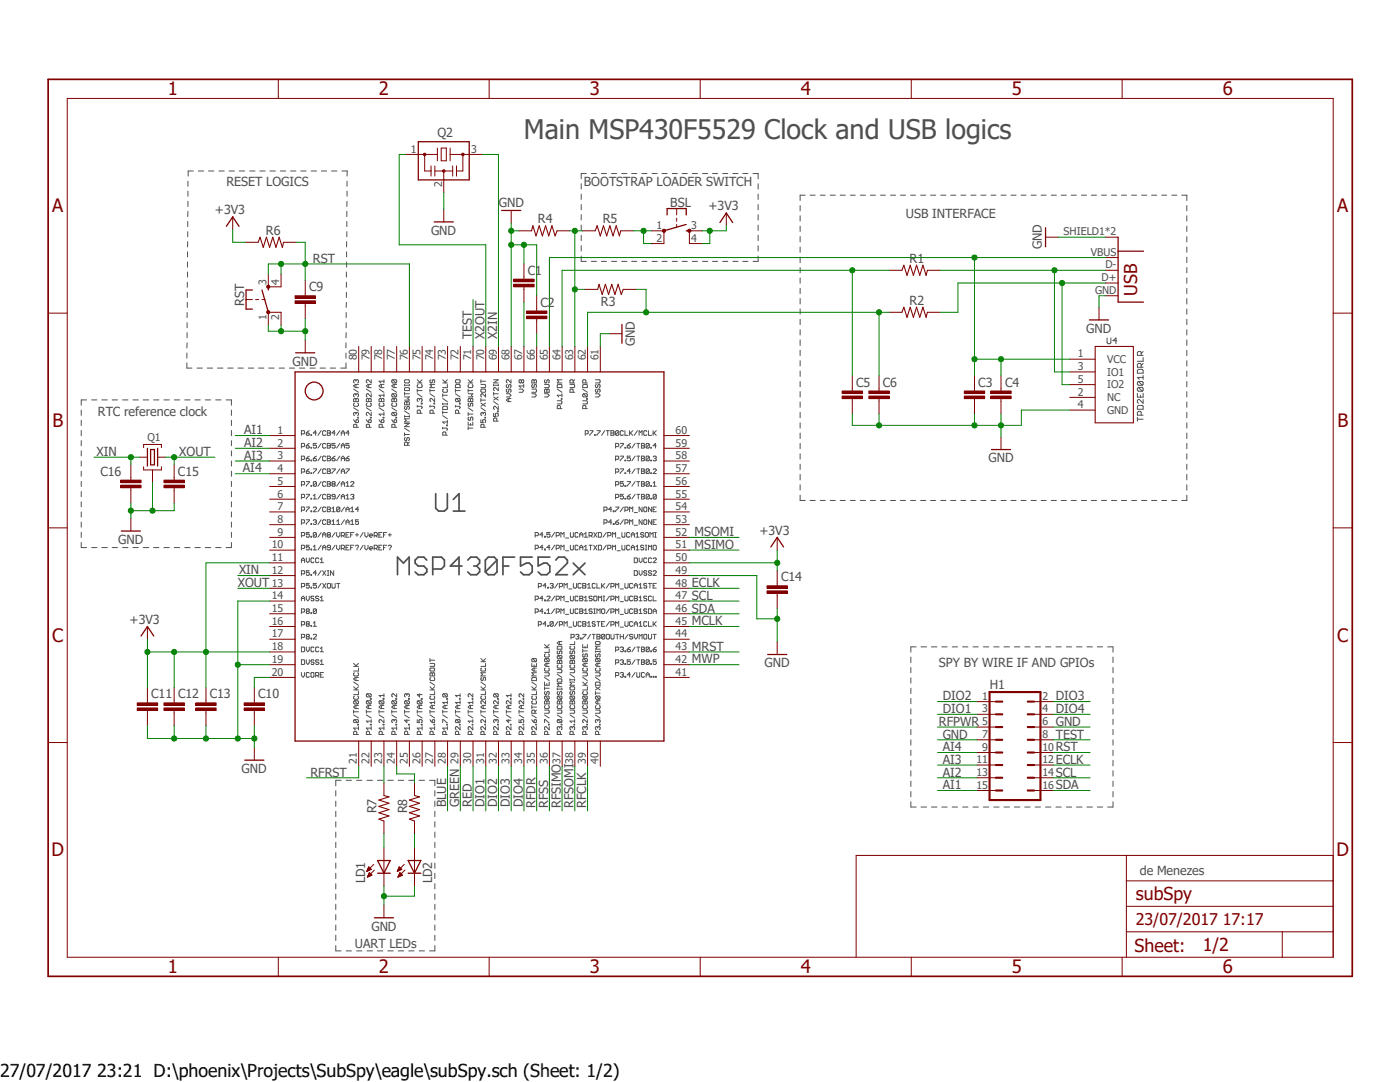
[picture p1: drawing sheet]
<svg xmlns="http://www.w3.org/2000/svg" width="279mm" height="216mm" viewBox="0 0 279 216" stroke-linecap="round" stroke-linejoin="round" font-family="sans-serif">
<defs><g id="words">
<text font-size="5.4" fill="#505050" x="104.6" y="27.8">Main MSP430F5529 Clock and USB logics</text>
<g font-size="3.7" fill="#800000">
<text x="33.5" y="19">1</text>
<text x="75.6" y="19">2</text>
<text x="117.7" y="19">3</text>
<text x="159.8" y="19">4</text>
<text x="201.9" y="19">5</text>
<text x="244" y="19">6</text>
<text x="10.4" y="42.4">A</text>
<text x="266.9" y="42.4">A</text>
<text x="10.5" y="85.2">B</text>
<text x="266.9" y="85.2">B</text>
<text x="10.4" y="128.1">C</text>
<text x="266.9" y="128.1">C</text>
<text x="10.3" y="170.9">D</text>
<text x="266.7" y="170.9">D</text>
<text x="33.5" y="194.2">1</text>
<text x="75.6" y="194.2">2</text>
<text x="117.7" y="194.2">3</text>
<text x="159.8" y="194.2">4</text>
<text x="201.9" y="194.2">5</text>
<text x="244.1" y="194.2">6</text>
</g>
<g font-size="3.6" fill="#800000">
<text x="227" y="59" transform="rotate(-90 227 59)">USB</text>
<text x="226.7" y="179.6">subSpy</text>
<text x="226.4" y="189.9">Sheet:</text>
<text x="240" y="189.7">1/2</text>
</g>
<text font-size="3.6" x="0" y="214.9">27/07/2017 23:21 D:\phoenix\Projects\SubSpy\eagle\subSpy.sch (Sheet: 1/2)</text>
<text font-size="3.2" fill="#800000" x="226.7" y="184.7">23/07/2017 17:17</text>
<g font-size="2.5" fill="#505050">
<text x="87.3" y="27.3">Q2</text>
<text x="45.2" y="37.2">RESET LOGICS</text>
<text x="99.6" y="41.2">GND</text>
<text x="116.5" y="37.2">BOOTSTRAP LOADER SWITCH</text>
<text x="133.8" y="41.2">BSL</text>
<text x="141.4" y="42">+3V3</text>
<text x="42.9" y="42.8">+3V3</text>
<text x="53" y="46.8">R6</text>
<text x="86" y="46.8">GND</text>
<text x="107.4" y="44.5">R4</text>
<text x="120.3" y="44.5">R5</text>
<text x="180.8" y="43.5">USB INTERFACE</text>
<text x="62.4" y="52.4">RST</text>
<text x="181.5" y="52.4">R1</text>
<text x="207.9" y="49.8" transform="rotate(-90 207.9 49.8)">GND</text>
<text x="61.7" y="58.1">C9</text>
<text x="105.3" y="54.8">C1</text>
<text x="48.7" y="61" transform="rotate(-90 48.7 61)">RST</text>
<text x="107.9" y="61.2">C2</text>
<text x="119.9" y="61">R3</text>
<text x="181.5" y="60.8">R2</text>
<text x="94.2" y="67.7" transform="rotate(-90 94.2 67.7)">TEST</text>
<text x="96.7" y="67.7" transform="rotate(-90 96.7 67.7)">X2OUT</text>
<text x="99.2" y="67.7" transform="rotate(-90 99.2 67.7)">X2IN</text>
<text x="126.7" y="69.1" transform="rotate(-90 126.7 69.1)">GND</text>
<text x="216.8" y="66.4">GND</text>
<text x="58.4" y="72.9">GND</text>
<text x="170.9" y="77.1">C5</text>
<text x="176.2" y="77.1">C6</text>
<text x="195.2" y="77.1">C3</text>
<text x="200.6" y="77.1">C4</text>
<text x="19.5" y="83.1">RTC reference clock</text>
<text x="48.7" y="86.7">AI1</text>
<text x="48.7" y="89.2">AI2</text>
<text x="19.3" y="91">XIN</text>
<text x="20" y="94.9">C16</text>
<text x="35.5" y="94.9">C15</text>
<text x="35.8" y="91">XOUT</text>
<text x="48.5" y="94.3">AI4</text>
<text x="48.7" y="91.7">AI3</text>
<text x="197.3" y="92.2">GND</text>
<text x="138.6" y="107">MSOMI</text>
<text x="151.6" y="106.7">+3V3</text>
<text x="23.6" y="108.5">GND</text>
<text x="138.6" y="109.5">MSIMO</text>
<text x="47.5" y="117.1">XOUT</text>
<text x="47.7" y="114.6">XIN</text>
<text x="138.1" y="119.7">SCL</text>
<text x="138.1" y="117.1">ECLK</text>
<text x="155.9" y="116">C14</text>
<text x="25.9" y="124.5">+3V3</text>
<text x="138.1" y="124.8">MCLK</text>
<text x="138.1" y="122.2">SDA</text>
<text x="138.1" y="129.8">MRST</text>
<text x="138.1" y="132.4">MWP</text>
<text x="152.6" y="133.1">GND</text>
<text x="187.4" y="133.1">SPY BY WIRE IF AND GPIOs</text>
<text x="197.5" y="137.5">H1</text>
<text x="30.2" y="139.4">C11 C12</text>
<text x="41.9" y="139.4">C13</text>
<text x="51.5" y="139.4">C10</text>
<text x="188.1" y="142.3">DIO1</text>
<text x="188.1" y="139.7">DIO2</text>
<text x="210.7" y="139.7">DIO3</text>
<text x="210.7" y="142.3">DIO4</text>
<text x="187.4" y="144.8">RFPWR</text>
<text x="188.1" y="147.4">GND</text>
<text x="188.1" y="149.9">AI4</text>
<text x="210.7" y="144.8">GND</text>
<text x="210.7" y="149.9">RST</text>
<text x="210.7" y="147.4">TEST</text>
<text x="48.2" y="154.2">GND</text>
<text x="61.9" y="154.9">RFRST</text>
<text x="188.1" y="154.9">AI2</text>
<text x="188.1" y="152.4">AI3</text>
<text x="210.7" y="154.9">SCL</text>
<text x="210.7" y="152.4">ECLK</text>
<text x="89.1" y="161" transform="rotate(-90 89.1 161)">BLUE</text>
<text x="91.6" y="161" transform="rotate(-90 91.6 161)">GREEN</text>
<text x="94.2" y="161" transform="rotate(-90 94.2 161)">RED</text>
<text x="96.7" y="161" transform="rotate(-90 96.7 161)">DIO1</text>
<text x="99.2" y="161" transform="rotate(-90 99.2 161)">DIO2</text>
<text x="101.8" y="161" transform="rotate(-90 101.8 161)">DIO3</text>
<text x="104.3" y="161" transform="rotate(-90 104.3 161)">DIO4</text>
<text x="106.9" y="161.3" transform="rotate(-90 106.9 161.3)">RFDR</text>
<text x="109.4" y="161.3" transform="rotate(-90 109.4 161.3)">RFSS</text>
<text x="111.9" y="161.3" transform="rotate(-90 111.9 161.3)">RFSIMO</text>
<text x="114.5" y="161.3" transform="rotate(-90 114.5 161.3)">RFSOMI</text>
<text x="117" y="161.3" transform="rotate(-90 117 161.3)">RFCLK</text>
<text x="188.1" y="157.5">AI1</text>
<text x="210.7" y="157.5">SDA</text>
<text x="75.1" y="162.3" transform="rotate(-90 75.1 162.3)">R7</text>
<text x="81.2" y="162.3" transform="rotate(-90 81.2 162.3)">R8</text>
<text x="72.9" y="176.3" transform="rotate(-90 72.9 176.3)">LD1</text>
<text x="86.3" y="176.3" transform="rotate(-90 86.3 176.3)">LD2</text>
<text x="227.5" y="174.5">de Menezes</text>
<text x="74.1" y="185.7">GND</text>
<text x="70.8" y="189.2">UART LEDs</text>
</g>
<g font-size="2.1" fill="#505050">
<text x="82" y="30.5">1</text>
<text x="94" y="30.5">3</text>
<text x="88.2" y="37.4" transform="rotate(-90 88.2 37.4)">2</text>
<text x="131" y="45.7">1</text>
<text x="137.9" y="45.7">3</text>
<text x="212.3" y="46.9">SHIELD1*2</text>
<text x="131" y="48.2">2</text>
<text x="137.9" y="48.2">4</text>
<text x="217.7" y="51">VBUS</text>
<text x="220.6" y="53.6">D-</text>
<text x="53.2" y="56.9" transform="rotate(-90 53.2 56.9)">3</text>
<text x="55.7" y="56.9" transform="rotate(-90 55.7 56.9)">4</text>
<text x="218.6" y="58.6">GND</text>
<text x="219.8" y="56.1">D+</text>
<text x="53.2" y="63.8" transform="rotate(-90 53.2 63.8)">1</text>
<text x="55.7" y="63.8" transform="rotate(-90 55.7 63.8)">2</text>
<text x="71.2" y="71.9" transform="rotate(-90 71.2 71.9)">80</text>
<text x="73.7" y="71.9" transform="rotate(-90 73.7 71.9)">79</text>
<text x="76.3" y="71.9" transform="rotate(-90 76.3 71.9)">78</text>
<text x="78.8" y="71.9" transform="rotate(-90 78.8 71.9)">77</text>
<text x="81.4" y="71.9" transform="rotate(-90 81.4 71.9)">76</text>
<text x="83.9" y="71.9" transform="rotate(-90 83.9 71.9)">75</text>
<text x="86.4" y="71.9" transform="rotate(-90 86.4 71.9)">74</text>
<text x="89" y="71.9" transform="rotate(-90 89 71.9)">73</text>
<text x="91.5" y="71.9" transform="rotate(-90 91.5 71.9)">72</text>
<text x="94.1" y="71.9" transform="rotate(-90 94.1 71.9)">71</text>
<text x="96.6" y="71.9" transform="rotate(-90 96.6 71.9)">70</text>
<text x="99.1" y="71.9" transform="rotate(-90 99.1 71.9)">69</text>
<text x="101.7" y="71.9" transform="rotate(-90 101.7 71.9)">68</text>
<text x="104.2" y="71.9" transform="rotate(-90 104.2 71.9)">67</text>
<text x="106.8" y="71.9" transform="rotate(-90 106.8 71.9)">66</text>
<text x="109.3" y="71.9" transform="rotate(-90 109.3 71.9)">65</text>
<text x="111.8" y="71.9" transform="rotate(-90 111.8 71.9)">64</text>
<text x="114.4" y="71.9" transform="rotate(-90 114.4 71.9)">63</text>
<text x="116.9" y="71.9" transform="rotate(-90 116.9 71.9)">62</text>
<text x="119.5" y="71.9" transform="rotate(-90 119.5 71.9)">61</text>
<text x="215.1" y="71.3">1</text>
<text x="215.1" y="73.9">3</text>
<text x="215.1" y="76.4">5</text>
<text x="220.9" y="75">IO1</text>
<text x="220.9" y="72.4">VCC</text>
<text x="220.9" y="77.5">IO2</text>
<text x="215.1" y="81.5">4</text>
<text x="215.1" y="79">2</text>
<text x="220.9" y="82.6">GND</text>
<text x="220.9" y="80.1">NC</text>
<text x="29.4" y="87.9">Q1</text>
<text x="55.4" y="86.6">1</text>
<text x="55.4" y="89.1">2</text>
<text x="134.8" y="89.1">59</text>
<text x="134.8" y="86.6">60</text>
<text x="55.4" y="91.7">3</text>
<text x="55.4" y="94.2">4</text>
<text x="134.8" y="94.2">57</text>
<text x="134.8" y="91.7">58</text>
<text x="55.4" y="96.7">5</text>
<text x="55.4" y="99.3">6</text>
<text x="55.4" y="101.8">7</text>
<text x="134.8" y="101.8">54</text>
<text x="134.8" y="99.3">55</text>
<text x="134.8" y="96.7">56</text>
<text x="55.4" y="104.4">8</text>
<text x="55.4" y="106.9">9</text>
<text x="134.8" y="106.9">52</text>
<text x="134.8" y="104.4">53</text>
<text x="54.2" y="109.4">10</text>
<text x="54.2" y="112">11</text>
<text x="134.8" y="112">50</text>
<text x="134.8" y="109.4">51</text>
<text x="54.2" y="114.5">12</text>
<text x="54.2" y="117.1">13</text>
<text x="54.2" y="119.6">14</text>
<text x="134.8" y="119.6">47</text>
<text x="134.8" y="117.1">48</text>
<text x="134.8" y="114.5">49</text>
<text x="54.2" y="122.1">15</text>
<text x="54.2" y="124.6">16</text>
<text x="134.8" y="124.6">45</text>
<text x="134.8" y="122.1">46</text>
<text x="54.2" y="127.2">17</text>
<text x="54.2" y="129.7">18</text>
<text x="134.8" y="129.7">43</text>
<text x="134.8" y="127.2">44</text>
<text x="54.2" y="132.2">19</text>
<text x="54.2" y="134.8">20</text>
<text x="134.8" y="134.8">41</text>
<text x="134.8" y="132.2">42</text>
<text x="196" y="139.6">1</text>
<text x="196" y="142.2">3</text>
<text x="208" y="139.6">2</text>
<text x="208" y="142.2">4</text>
<text x="196" y="144.7">5</text>
<text x="196" y="147.2">7</text>
<text x="196" y="149.8">9</text>
<text x="208" y="144.7">6</text>
<text x="208" y="147.2">8</text>
<text x="208" y="149.8">10</text>
<text x="71.2" y="152.5" transform="rotate(-90 71.2 152.5)">21</text>
<text x="73.7" y="152.5" transform="rotate(-90 73.7 152.5)">22</text>
<text x="76.3" y="152.5" transform="rotate(-90 76.3 152.5)">23</text>
<text x="78.8" y="152.5" transform="rotate(-90 78.8 152.5)">24</text>
<text x="81.4" y="152.5" transform="rotate(-90 81.4 152.5)">25</text>
<text x="83.9" y="152.5" transform="rotate(-90 83.9 152.5)">26</text>
<text x="86.4" y="152.5" transform="rotate(-90 86.4 152.5)">27</text>
<text x="89" y="152.5" transform="rotate(-90 89 152.5)">28</text>
<text x="91.5" y="152.5" transform="rotate(-90 91.5 152.5)">29</text>
<text x="94.1" y="152.5" transform="rotate(-90 94.1 152.5)">30</text>
<text x="96.6" y="152.5" transform="rotate(-90 96.6 152.5)">31</text>
<text x="99.1" y="152.5" transform="rotate(-90 99.1 152.5)">32</text>
<text x="101.7" y="152.5" transform="rotate(-90 101.7 152.5)">33</text>
<text x="104.2" y="152.5" transform="rotate(-90 104.2 152.5)">34</text>
<text x="106.8" y="152.5" transform="rotate(-90 106.8 152.5)">35</text>
<text x="109.3" y="152.5" transform="rotate(-90 109.3 152.5)">36</text>
<text x="111.8" y="152.5" transform="rotate(-90 111.8 152.5)">37</text>
<text x="114.4" y="152.5" transform="rotate(-90 114.4 152.5)">38</text>
<text x="116.9" y="152.5" transform="rotate(-90 116.9 152.5)">39</text>
<text x="119.5" y="152.5" transform="rotate(-90 119.5 152.5)">40</text>
<text x="194.9" y="152.3">11</text>
<text x="194.9" y="154.9">13</text>
<text x="208" y="152.3">12</text>
<text x="208" y="154.9">14</text>
<text x="194.9" y="157.4">15</text>
<text x="208" y="157.4">16</text>
</g>
</g></defs>
<path d="M9.1 15.5l261.2 179.9M270.3 15.5l-261.2 179.9" fill="none" stroke="#fff" stroke-width=".2"/>
<g fill="none" stroke="#505050" stroke-width=".2">
<path d="M37.5 36.2v1M37.5 38.1v1.1M38.6 34.1h-1.1v1M39.6 34.1h1M41.6 34.1h1.1M43.7 34.1h1M45.7 34.1h1.1M47.8 34.1h1M49.8 34.1h1.1M51.9 34.1h1M53.9 34.1h1M56 34.1h1"/>
<path d="M58 34.1h1.1M60 34.1h1.1M62.1 34.1h1.1M64.1 34.1h1.1M66.2 34.1h1M68.2 34.1h1.1v1M69.3 36.2v1M69.3 38.1v1.1M116 36.7v1M116 38.7v1.1M117 34.6h-1v1.1M118 34.6h1"/>
<path d="M120 34.6h1M122 34.6h1.1M124.1 34.6h1M126.1 34.6h1M128.1 34.6h1M130.1 34.6h1M132.1 34.6h1M134.2 34.6h1M136.1 34.6h1.1M138.2 34.6h1M140.2 34.6h1M142.2 34.6h1"/>
<path d="M144.2 34.6h1M146.3 34.6h1M148.3 34.6h1M150.3 34.6h1v1.1M151.3 36.7v1M151.3 38.7v1.1M160.7 38.9h-1v1.1M161.7 38.9h1M163.7 38.9h1M165.7 38.9h1M167.7 38.9h1M169.7 38.9h1"/>
<path d="M171.7 38.9h1M173.7 38.9h1M175.7 38.9h1M177.7 38.9h1M179.7 38.9h1M181.7 38.9h1M183.7 38.9h1M185.7 38.9h1M187.7 38.9h1.1M189.7 38.9h1.1M191.8 38.9h.9M193.8 38.9h1"/>
<path d="M195.7 38.9h1.1M197.8 38.9h1M199.8 38.9h1M201.8 38.9h1M203.8 38.9h1M205.8 38.9h1M207.8 38.9h1M209.8 38.9h1M211.8 38.9h1M213.8 38.9h1M215.8 38.9h1M217.8 38.9h1"/>
<path d="M219.8 38.9h1M221.8 38.9h1M223.8 38.9h1M225.8 38.9h1M227.8 38.9h1.1M229.8 38.9h1M231.9 38.9h.9M233.8 38.9h1.1M235.8 38.9h1.1v1.1M37.4 56.3v1M37.4 58.3v1.1M37.4 50.2v1.1"/>
<path d="M37.4 52.3v1M37.4 54.3v1M37.5 48.2l-.1 1.1M37.5 44.2v1M37.5 46.2v1M37.5 42.2v1M37.5 40.2v1M69.1 54.3v1M69.1 56.3v1M69.1 58.3v1.1M69.2 48.2v1.1M69.2 50.2v1.1"/>
<path d="M69.2 52.3v1M69.2 42.2v1M69.2 44.2v1M69.2 46.2v1M69.3 40.2l-.1 1M116 40.8v1.1M116 42.8v1.1M116 44.9v1.1M116 46.9v1.1M116 49v1.1M116 51.1v1.1h1M118 52.2h1"/>
<path d="M120 52.2h1M122 52.2h1.1M124.1 52.2h1M126.1 52.2h1M128.1 52.2h1M130.1 52.2h1M132.1 52.2h1M134.2 52.2h1M136.1 52.2h1.1M138.2 52.2h1M140.2 52.2h1M142.2 52.2h1"/>
<path d="M144.2 52.2h1M146.3 52.2h1M148.3 52.2h1M151.3 51.1v1.1h-1M151.3 40.8v1.1M151.3 42.8v1.1M151.3 44.9v1.1M151.3 46.9v1.1M151.3 49v1.1M159.7 41v1.1M159.7 43.1v1M159.7 45.1v1.1"/>
<path d="M159.7 47.2v1.1M159.7 49.3v1M159.7 51.3v1.1M159.7 53.4v1M159.7 55.5v1M159.7 57.5v1.1M159.7 59.6v1.1M236.9 41v1.1M236.9 43.1v1M236.9 45.1v1.1M236.9 47.2v1.1M236.9 49.3v1"/>
<path d="M236.9 51.3v1.1M236.9 53.4v1M236.9 55.5v1M236.9 57.5v1.1M236.9 59.6v1.1M17.3 79.8h-1.1v1.1M18.3 79.8h1M20.3 79.8h1.1M22.4 79.8h1.1M24.5 79.8h1M26.5 79.8h1.1M28.6 79.8h1.1"/>
<path d="M30.6 79.8h1.1M32.7 79.8h1.1M34.8 79.8h1.1M36.9 79.8h1M37.3 72.4v1h1M37.3 70.4v1.1M37.3 62.4v1M37.3 64.4v1M37.3 66.4v1M37.3 68.4v1M37.4 60.3v1M38.9 79.8h1.1"/>
<path d="M39.3 73.4h1.1M41 79.8h1M41.4 73.4h1M43.1 79.8h1M43.4 73.4h1.1M45.1 79.8h1.1v1.1M45.5 73.4h1M47.5 73.4h1.1M49.6 73.4h1M51.6 73.4h1.1M53.6 73.4h1.1M55.7 73.4h1.1"/>
<path d="M57.7 73.4h1.1M59.8 73.4h1M61.8 73.4h1.1M63.9 73.4h1M65.9 73.4h1.1M69 68.4v1M69 70.4v1.1M69 72.4v1h-1M69.1 62.4v1M69.1 64.4v1M69.1 66.4l-.1 1M69.1 60.3v1"/>
<path d="M70.6 77.6l.9 .7M70.7 79.5l.3 .2 .4-.2 .1 .2v.4h-.9v-.4zM71 75.9l-.1-.1-.3 .1v.3l.1 .2M71 78.7l-.1-.1-.3 .1v.3l.1 .2M71 75.9l.2-.1 .3 .1v.3l-.1 .2M71 78.7l.2-.1 .3 .1v.3l-.1 .2M71 75.9v.2M71 76.7v.6M71 78.7v.2M71 79.7v.4M71.5 76.7h-.6l-.3 .3 .3 .3h.6M73.1 79.7l.2-.2 .3 .2 .3-.2 .2 .2v.4h-1z"/>
<path d="M73.1 77.6l1 .7M73.6 76.7v.6M73.6 79.7v.4M74.1 78.6v.6l-.7-.6-.3 .1v.3l.2 .2M74.1 76.7h-.7l-.3 .3 .3 .3h.7M74.1 75.8v.6l-.7-.6-.3 .1v.3l.2 .2M75.6 79.7l.2-.2 .3 .2 .4-.2 .1 .2v.4h-1zM75.6 77.6l1 .7M76.1 76.7v.6M76.1 79.7v.4M76.6 76.7h-.6l-.4 .3 .4 .3h.6M76.6 75.8v.6"/>
<path d="M76.6 78.6v.6M76.6 78.9h-1l.4 .3M76.6 76.1h-1l.4 .3M78.2 79.7l.2-.2 .3 .2 .3-.2 .2 .2v.4h-1zM78.2 77.6l1 .7M78.4 78.6l-.2 .1v.3l.2 .2h.6M78.4 78.6h.6l.2 .1v.3l-.2 .2M78.4 75.8l.8 .1v.3l-.2 .2M78.4 75.8l-.2 .1v.3l.2 .2h.6M78.4 78.6l.6 .6M78.4 75.8l.6 .6M78.7 76.7v.6"/>
<path d="M78.7 79.7v.4M79.2 76.7h-.7l-.3 .3 .3 .3h.7M80.7 79.2h1l-.3 .3 .3 .3h-1M80.7 76.9h1M80.7 78.6h1M80.7 77.5l.8-.2 .2 .2v.4h-1zM80.7 75.9l.8-.1 .2 .1v.3l-.2 .2h-.6l-.2-.2zM80.7 76.7v.3M80.7 78.3v.6M81.7 76.7v.3M83.3 76.4h.9M83.3 77.6v.7"/>
<path d="M83.3 78.6l.9 .6M83.3 77.9h.9M83.3 75.8l.6 .6M83.4 76.7l-.1 .2v.3l.1 .1h.7l.1-.1v-.3l-.1-.2M83.7 79.7l-.1-.2-.3 .2v.3l.1 .1M83.7 79.7l.2-.2 .3 .2v.3l-.1 .1M83.7 79.7v.1M84.2 75.8l-.5 .4M85.8 77.9h.9M85.8 77.6v.7M85.8 78.6l.9 .6M86 75.8l-.2 .1v.3l.3 .2 .2-.5 .3-.1 .1 .1-.1 .5"/>
<path d="M86.7 79.5v.6l-.6-.6-.3 .2v.3l.2 .1M86.7 76.7h-.9l.3 .3-.3 .3h.9M88.3 78.9h1M88.3 76.4h1M88.3 78.6v.6M88.3 79.5l1 .6M88.3 75.8l.7 .6M88.5 77.6l-.2 .2v.3l.2 .2h.7l.1-.2-.1-.5M89.3 76.7v.6h-1M89.3 75.8l-.5 .4M90.9 76.9l.2-.2h.6l.1 .6h-.9zM90.9 75.9l.8-.1 .1 .4-.1 .2h-.6l-.2-.2z"/>
<path d="M90.9 77.9h.9M90.9 77.6v.7M90.9 78.6l.9 .6M91.1 79.5l-.2 .2v.3l.2 .1h.6M91.1 79.5h.6l.1 .2-.1 .4M91.1 79.5l.6 .6M93.4 78.6h1l-.3 .3 .3 .3h-1M93.4 79.7l.2-.2 .3 .2 .3-.2 .2 .6h-1zM93.4 76.4h1M93.4 77.9h1M93.4 77.6v.7M93.4 75.8l.7 .6"/>
<path d="M93.6 76.7l-.2 .2v.3l.2 .1h.6l.2-.1-.2-.5M93.9 79.7v.4M94.4 75.8l-.5 .4M96 76.7h.8l.1 .2-.1 .4h-.8M96 76.1h.9M96 77.8l.1-.2h.7l.1 .5-.1 .2h-.7l-.1-.2zM96 75.8v.6M96 79.5v.6M96 79.8h.9M96.9 78.6v.6l-.6-.6-.3 .1v.3l.1 .2M98.5 76.9h.9M98.5 78.6h.9"/>
<path d="M98.5 75.8h.9l-.9 .6h.9M98.5 76.7v.3M98.5 78.3v.6M98.5 79.2l.9 .6M99.4 77.3v.6l-.6-.6-.3 .2v.3l.2 .1M99.4 76.7v.3M99.4 79.2l-.9 .6M101 78.6h.7l.3 .3-.3 .3h-.7M101.2 76.7l-.2 .2v.3l.2 .1 .3-.1v-.3l.2-.2 .3 .2-.1 .4M101.2 77.6l-.2 .2v.3l.2 .2 .3-.2v-.3l.2-.2 .3 .2-.1 .5M101.5 79.5v.6M102 79.5h-.6l-.4 .3 .4 .3h.6"/>
<path d="M102 75.8v.6l-.6-.6-.4 .1v.3l.2 .2M103.6 77.6h.6l.3 .3-.3 .4h-.6M104.1 75.9l-.2-.1-.3 .1v.3l.2 .2 .3-.2M104.1 75.9l.1-.1 .3 .1-.1 .5-.3-.2M104.1 75.9v.3M104.5 77h-.9l.3 .3M104.5 76.7v.6M106.1 78.6h.7l.3 .3-.3 .3h-.7M106.1 75.9l.8-.1 .2 .6h-1zM106.1 77.6h.8l.2 .2-.2 .5h-.8M106.3 76.7l-.2 .2v.3l.2 .1 .3-.1v-.3l.2-.2 .3 .2-.2 .4M106.6 75.9v.5"/>
<path d="M108.7 78.6h.6l.3 .3-.3 .3h-.6M108.7 76.7h.8l.1 .2-.1 .4h-.8M108.7 77.8l.1-.2 .3 .2 .4-.2 .1 .7h-.9zM108.8 75.8l-.1 .1v.3l.1 .2 .3-.2v-.3l.4-.1 .1 .1-.1 .5M109.1 77.8v.5M111.2 76.9l.2-.2h.6l.1 .6h-.9zM111.2 80h.8l.1 .1-.1 .5h-.8M111.2 77.6l.9 .7M112 79.5h.1v.2h-.1zM112.1 75.8h-.9l.3 .3-.3 .3h.9M112.1 78.9h-.9l.3 .3M112.1 78.6v.6"/>
<path d="M113.7 76.7h.9l.1 .2-.1 .4h-.9M114.4 76.4v-.5l-.2-.1-.5 .1v.5h1M114.4 78.3v-.5l-.2-.2h-.3l-.2 .2v.5h1M114.7 75.8l-.3 .3M116.3 76.9l.2-.2h.6l.1 .6h-.9zM116.3 80h.8l.1 .1-.1 .5h-.8M116.3 77.6l.9 .7M116.5 78.6l-.2 .1v.3l.2 .2h.6M116.5 78.6h.6l.1 .1-.1 .5M116.5 78.6l.6 .6M116.9 76.4v-.5l-.1-.1-.5 .1v.5h.9M117.1 79.5h.1v.2h-.1z"/>
<path d="M118.8 78.6h.7l.3 .3-.3 .3h-.7M118.8 75.8h.8l.2 .1-.2 .5h-.8M119 76.7l-.2 .2v.3l.3 .1 .2-.1v-.3l.3-.2 .2 .2-.2 .4M119 77.6l-.2 .2v.3l.3 .2 .2-.2v-.3l.3-.2 .2 .2-.2 .5M159.7 61.6v1.1M159.7 63.7v1.1M159.7 65.8v1M159.7 67.8v1.1M159.7 69.9v1.1M159.7 72v1M159.7 74v1.1M159.7 76.1v1.1"/>
<path d="M159.7 78.1v1.1M220.9 67.4v1l.2 .2h.4l.2-.2v-1M222.9 68h-.8l.6-.6v1.2M227 78.5v.7h1.1v-.7M227.2 73.7h.8l.1 .2v.6h-1.1v-.6zM227.2 76.1l-.2 .2v.4l.2 .2h.8M227.2 77.3l-.2 .2v.4l.2 .2h.8M227.2 76.1h.8l.1 .2v.4l-.1 .2M227.2 77.3h.8l.1 .2v.4l-.1 .2M227.2 77.3l.8 .8M227.2 76.1l.8 .8M227.6 78.9v.3"/>
<path d="M227.8 70.9v-.6l-.2-.2h-.4l-.2 .2v.6h1.1M227.8 73.3v-.6l-.2-.2h-.4l-.2 .2v.6h1.1M228.1 79.7v.8l-.7-.8-.4 .2v.4l.2 .2M228.1 71.3v.8h-1.1M228.1 74.9v.8M228.1 75.3h-1.1l.4 .4M228.1 72.5l-.3 .4M228.1 70.1l-.3 .4M236.9 61.6v1.1M236.9 63.7v1.1M236.9 65.8v1M236.9 67.8v1.1"/>
<path d="M236.9 69.9v1.1M236.9 72v1M236.9 74v1.1M236.9 76.1v1.1M236.9 78.1v1.1M16.2 81.8v1.1M16.2 83.9v1M16.2 85.9v1.1M16.2 87.9v1M16.2 90v1M16.2 92v1M16.2 94v1"/>
<path d="M16.2 96.1v1M16.2 98.1v1M46.2 81.8v1.1M46.2 83.9v1M46.2 85.9v1.1M46.2 87.9v1M46.2 90v1M46.2 92v1M46.2 94v1M46.2 96.1v1M46.2 98.1v1M60.2 86.6h.5l.1-.2-.1-.5h-.5v1"/>
<path d="M60.2 89.1h.5l.1-.2-.1-.4h-.5v.9M60.2 91.7h.5l.1-.2-.1-.5h-.5v.9M60.2 94.2h.5l.1-.2-.1-.4h-.5v.9M60.2 96.7h.5l.1-.1-.1-.5h-.5v.9M60.2 99.3h.5l.1-.2-.1-.5h-.5v1M61.1 86.4h.5l.1 .3-.4 .2zM61.1 88.9h.5l.1 .4-.4 .1zM61.1 91.5h.5l.1 .3-.4 .1zM61.1 94h.5l.1 .4-.4 .1zM61.1 96.1h.6l-.6 .9M61.1 98.6h.6l-.6 1M61.7 85.9l-.6 .5"/>
<path d="M61.7 91l-.6 .5M61.7 88.5l-.6 .4M61.7 93.6l-.6 .4M62.1 86.7l.1 .2zM62.1 89.3l.1 .1zM62.1 91.8l.1 .1zM62.1 94.4l.1 .1zM62.1 96.9l.1 .1zM62.1 99.4l.1 .2zM62.5 98.9l.3-.3v1M62.5 91.5h.5l.2 .3-.5 .1zM62.5 93.6h.7l-.7 .9"/>
<path d="M62.5 99.6h.7M63.2 86.4h-.7l.5-.5v1M63.2 88.5h-.7v.4l.3-.1 .4 .1v.4l-.2 .1-.5-.1M63.2 96.3l-.2-.2h-.3l-.2 .8M63.2 96.3v.6l-.2 .1-.5-.1M63.2 91l-.7 .5M63.2 96.3l-.7 .6M64.1 85.9l-.6 1M64.1 88.5l-.6 .9M64.1 91l-.6 .9M64.1 93.6l-.6 .9M64.1 96.1l-.6 .9"/>
<path d="M64.1 98.6l-.6 1M65 88.6l-.1-.1h-.3l-.2 .1v.7l.2 .1 .4-.1M65 91.2l-.1-.2h-.3l-.2 .2v.6l.2 .1 .4-.1M65 96.3l-.1-.2h-.3l-.2 .2v.6l.2 .1 .4-.1M65 98.8l-.1-.2h-.3l-.2 .2v.6l.2 .2 .4-.2M65 86.1l-.1-.2h-.3l-.2 .2v.6l.2 .2 .4-.2M65 93.7l-.1-.1h-.3l-.2 .1v.7l.2 .1 .4-.1M65.3 98.6h.5l.2 .2-.2 .3 .2 .3-.2 .2h-.5zM65.3 85.9h.5l.2 .2-.2 .3 .2 .3-.2 .2h-.5zM65.3 86.4h.5M65.3 88.5h.5l.2 .1-.2 .3 .2 .4-.2 .1h-.5zM65.3 88.9h.5"/>
<path d="M65.3 91h.5l.2 .2-.2 .3 .2 .3-.2 .1h-.5zM65.3 91.5h.5M65.3 93.6h.5l.2 .1-.2 .3 .2 .4-.2 .1h-.5zM65.3 94h.5M65.3 96.1h.5l.2 .2-.2 .3 .2 .3-.2 .1h-.5zM65.3 96.6h.5M65.3 99.1h.5M66.3 91.5h.4l.2 .3-.5 .1-.1-.1zM66.3 93.6h.6l-.6 .9M66.4 96.6l-.1-.2 .1-.3h.3l.2 .2-.2 .3M66.4 96.6l-.1 .1 .1 .3 .5-.1-.2-.3M66.4 96.6h.3"/>
<path d="M66.9 99.1h-.5l-.1-.2 .1-.3h.3l.2 .2v.6l-.2 .2-.4-.2M66.9 86.4h-.6l.4-.5v1M66.9 88.5h-.6v.4l.2-.1 .4 .1v.4l-.2 .1-.4-.1M66.9 91l-.6 .5M67.8 85.9l-.6 1M67.8 88.5l-.6 .9M67.8 91l-.6 .9M67.8 93.6l-.6 .9M67.8 96.1l-.6 .9M67.8 98.6l-.6 1M68.1 89.4v-.6l.4-.3 .2 .3v.6M68.1 86.4h.6"/>
<path d="M68.1 88.9h.6M68.1 91.5h.6M68.1 94h.6M68.1 96.6h.6M68.1 99.1h.6M68.1 99.6v-.7l.4-.3 .2 .3v.7M68.1 97v-.6l.4-.3 .2 .3v.6M68.1 94.5v-.6l.4-.3 .2 .3v.6M68.1 91.9v-.6l.4-.3 .2 .3v.6M68.1 86.9v-.6l.4-.4 .2 .4v.6M69 91.5h.5l.2 .3-.5 .1-.2-.1zM69 93.6h.7l-.7 .9"/>
<path d="M69 97h.7M69 99.6h.7M69 96.4l.4-.3v.9M69 98.9l.4-.3v1M69.7 88.5h-.7v.4l.4-.1 .3 .1v.4l-.2 .1-.5-.1M69.7 86.4h-.7l.5-.5v1M69.7 91l-.7 .5M70 96.3l.1-.2h.4l.1 .3-.6 .6h.6M70 98.8l.1-.2h.4l.1 .2-.1 .3M70.3 99.1h.2M70.5 99.1l.1 .2-.1 .3-.5-.2M70.6 83.7l.4 .6"/>
<path d="M70.6 81.4l.9 .6M70.7 80.4l-.1 .2v.3l.1 .2h.7l.1-.2v-.3l-.1-.2M71 82.5l-.1-.2-.3 .2v.3l.1 .1M71 83.9l.4-.2 .1 .2v.3l-.5 .1zM71 82.5l.2-.2 .3 .2v.3l-.1 .1M71 82.5v.1M71.2 85.3v-.5l-.2-.1-.4 .1v.5h.9M71.4 83.3h.1v.1h-.1zM73.1 83.7l.5 .6M73.1 81.4l1 .6M73.3 80.4l-.2 .2v.3l.2 .2h.6l.2-.2v-.3l-.2-.2M73.6 83.9l.3-.2 .2 .2v.3l-.5 .1z"/>
<path d="M73.7 85.3v-.5l-.1-.1-.5 .1v.5h1M73.9 83.3h.2v.1h-.2zM74.1 82.3v.6l-.7-.6-.3 .2v.3l.2 .1M75.6 83.7l.5 .6M75.6 81.4l1 .6M75.8 80.4l-.2 .2v.3l.2 .2h.7l.1-.2v-.3l-.1-.2M76.1 83.9l.4-.2 .1 .2v.3l-.5 .1zM76.3 85.3v-.5l-.2-.1-.5 .1v.5h1M76.5 83.3h.1v.1h-.1zM76.6 82.3v.6M76.6 82.6h-1l.4 .3M78.2 83.7l.5 .6"/>
<path d="M78.2 81.4l1 .6M78.4 82.3h.6l.2 .2v.3l-.2 .1M78.4 80.4l-.2 .2v.3l.2 .2h.6l.2-.2v-.3l-.2-.2M78.4 82.3l-.2 .2v.3l.2 .1h.6M78.4 82.3l.6 .6M78.7 83.9l.3-.2 .2 .2v.3l-.5 .1zM78.8 85.3v-.5l-.1-.1-.5 .1v.5h1M79 83.3h.2v.1h-.2zM80.7 80.3l.2-.2 .3 .2 .3-.2 .2 .2v.5h-1zM80.7 83.1h1M80.7 82.9v.4M80.7 86.4v.6"/>
<path d="M80.7 86.7h1M80.7 85.4l1 .7M80.7 84.5h1l-1 .6h1M80.7 82l1 .6M80.9 81.1l-.2 .1v.3l.4 .2 .1-.5 .3-.1 .2 .1v.3l-.2 .2M80.9 87.3l-.2 .2v.3l.2 .1 .3-.1v-.3l.2-.2 .3 .2v.3l-.2 .1M81.2 80.3v.5M81.4 88.9v-.5l-.2-.2h-.3l-.2 .2v.5h1M81.7 83.6h-1l.4 .3-.4 .3h1M81.7 88.2l-.3 .4M81.7 82.9v.4M83.3 81.1h.8l.1 .1-.1 .3"/>
<path d="M83.3 80.9v.3M83.9 82.5v-.5l-.2-.2h-.3l-.1 .2v.5h.9M84.1 80.4h.1v.2h-.1zM85.8 81.1h.8l.1 .1-.1 .3M85.8 80.9v.3M86.4 82.5v-.5l-.1-.2h-.3l-.2 .2v.5h.9M86.6 80.4h.1v.2h-.1zM88.3 82.3h1M88.3 80.6h1M88.3 80.4v.4M88.3 82v.6M88.3 85.3v.3"/>
<path d="M88.3 85.4h.9l.1 .2-.1 .3M88.3 82.9l1 .7M88.5 81.1h.7l.1 .6h-1v-.5zM89 86.8v-.4l-.2-.2h-.3l-.2 .2v.4h1M89.2 84.8h.1v.2h-.1zM89.3 80.4v.4M89.3 83.9v.6M89.3 84.2h-1l.4 .3M90.9 81.1h.8l.1 .1-.1 .3M90.9 80.9v.3M91.5 82.5v-.5l-.1-.2h-.3l-.2 .2v.5h.9M91.7 80.4h.1v.2h-.1z"/>
<path d="M93.4 82.6h1M93.4 85.4h1M93.4 84.2v.6h1v-.6M93.4 82.3v.6M93.4 85.1v.6M93.4 81.4l1 .6M93.6 80.4l-.2 .2v.3l.4 .2 .1-.5 .3-.2 .2 .2-.2 .5M93.6 83.2l-.2 .2v.3l.4 .2 .1-.5 .3-.2 .2 .2-.2 .5M93.9 84.5v.3M96 83.7v.6h.4l-.1-.3 .1-.3 .5 .2-.1 .4M96 81.4l.9 .6M96 80.4l.9 .7"/>
<path d="M96.4 82.5l-.1-.2-.3 .2v.3l.1 .1M96.4 82.5l.2-.2 .3 .2-.1 .4M96.4 82.5v.1M96.6 85.3v-.5l-.2-.1-.4 .1v.5h.9M96.8 83.3l.1 .1zM96.9 80.4l-.9 .7M98.5 82.5v.6h.5l-.2-.3 .2-.3h.3l.1 .1-.1 .5M98.5 80.1l.9 .7M99.1 84v-.4l-.1-.2h-.3l-.2 .2v.4h.9M99.3 82h.1v.2h-.1zM99.4 81.1v.6l-.6-.6-.3 .1v.3l.2 .2M111.8 81.5v-.4l-.1-.2h-.3l-.2 .2v.4h.9"/>
<path d="M116.8 86.6h.5l.1-.2-.1-.5h-.5v1M116.9 81.5v-.4l-.1-.2h-.3l-.2 .2v.4h.9M117.7 85.9h.6l-.6 1M118.7 86.7l.1 .2zM119.1 85.9h.7l-.7 1M120.7 85.9l-.6 1M121 85.9h.6M121.3 85.9v1M121.9 85.9h.5l.2 .2-.2 .3 .2 .3-.2 .2h-.5zM121.9 86.4h.5M122.9 89.1h.4l.2-.2v-.3l-.2-.1h-.4v.9M122.9 91.7h.4l.2-.2v-.3l-.2-.2h-.4v.9"/>
<path d="M122.9 94.2h.4l.2-.2v-.3l-.2-.1h-.4v.9M122.9 96.7h.4l.2-.1v-.3l-.2-.2h-.4v.9M122.9 99.3h.4l.2-.2v-.3l-.2-.2h-.4v1M123.5 86.1l-.2-.2h-.3l-.1 .2v.6M123.5 86.1v.6l-.2 .2-.4-.2M123.5 86.1l-.6 .6M123.8 88.5h.6l-.6 .9M123.8 91h.6l-.6 .9M123.8 93.6h.6l-.6 .9M124.4 86.1l-.2-.2h-.2l-.2 .2v.6l.2 .2 .4-.2M124.4 96.1h-.6v.5l.3-.2 .3 .2v.3l-.2 .1-.4-.1M124.4 98.6h-.6v.5l.3-.2 .3 .2v.3l-.2 .2-.4-.2"/>
<path d="M124.7 85.9v1h.6M124.7 89.3h.2v.1h-.2zM124.7 91.8h.2v.1h-.2zM124.7 94.4h.2v.1h-.2zM124.7 96.9h.2v.1h-.2zM124.7 99.4h.2v.2h-.2zM125.2 88.9h.4l.2 .4-.5 .1-.1-.1zM125.2 96.1h.6l-.6 .9M125.2 99.1h.4l.2 .3-.5 .2-.1-.2zM125.6 85.9v1M125.8 94h-.6l.4-.4v.9M125.8 86.4l.5 .5"/>
<path d="M125.8 88.5l-.6 .4M125.8 91h-.6v.5l.3-.2 .3 .2v.3l-.2 .1-.4-.1M125.8 98.6l-.6 .5M126.3 85.9l-.7 .7M126.7 88.5l-.6 .9M126.7 91l-.6 .9M126.7 93.6l-.6 .9M126.7 96.1l-.6 .9M126.7 98.6l-.6 1M127.1 88.5h.6M127.1 91h.6M127.1 93.6h.6"/>
<path d="M127.1 96.1h.6M127.1 98.6h.6M127.2 85.9l-.6 1M127.4 88.5v.9M127.4 91v.9M127.4 93.6v.9M127.4 96.1v.9M127.4 98.6v1M127.6 86.9v-1l.2 .4 .3-.4v1M128 88.5h.5l.1 .1-.1 .3 .1 .4-.1 .1h-.5zM128 88.9h.5M128 91h.5l.1 .2-.1 .3 .1 .3-.1 .1h-.5z"/>
<path d="M128 93.6h.5l.1 .1-.1 .3 .1 .4-.1 .1h-.5zM128 96.1h.5l.1 .2-.1 .3 .1 .3-.1 .1h-.5zM128 98.6h.5l.1 .2-.1 .3 .1 .3-.1 .2h-.5zM128 91.5h.5M128 94h.5M128 96.6h.5M128 99.1h.5M129.1 86.1l-.2-.2h-.3l-.1 .2v.6l.1 .2 .5-.2M129.4 85.9v1h.6M129.6 98.8l-.2-.2h-.3l-.2 .8M129.6 93.7l-.2-.1h-.3l-.2 .8M129.6 88.6l-.2-.1h-.3l-.2 .8"/>
<path d="M129.6 88.6v.7l-.2 .1-.5-.1M129.6 91.2l-.2-.2h-.3l-.2 .8M129.6 96.3l-.2-.2h-.3l-.2 .8M129.6 91.2v.6l-.2 .1-.5-.1M129.6 93.7v.7l-.2 .1-.5-.1M129.6 96.3v.6l-.2 .1-.5-.1M129.6 98.8v.6l-.2 .2-.5-.2M129.6 88.6l-.7 .7M129.6 91.2l-.7 .6M129.6 93.7l-.7 .7M129.6 96.3l-.7 .6M129.6 98.8l-.7 .6"/>
<path d="M129.9 89.3l.1 .1zM129.9 91.8l.1 .1zM129.9 94.4l.1 .1zM129.9 96.9l.1 .1zM129.9 99.4l.1 .2zM130.3 93.7l.2-.1h.3l.2 .1-.7 .8h.7M130.3 85.9v1M130.3 91.2l.2-.2h.3l.2 .2-.2 .3M130.3 97h.7M130.3 96.4l.3-.3v.9M130.5 86.4l.5 .5M130.6 91.5h.2"/>
<path d="M130.8 91.5l.2 .2-.2 .2-.5-.1M131 98.8l-.2-.2h-.3l-.2 .2v.6M131 85.9l-.7 .7M131 88.9h-.7l.5-.4v.9M131 98.8v.6l-.2 .2-.5-.2M131 98.8l-.7 .6M159.7 98.8v1.1h1M159.7 80.2v1.1M159.7 82.3v1.1M159.7 84.4v1M159.7 86.4v1.1M159.7 88.5v1"/>
<path d="M159.7 90.6v1M159.7 92.6v1.1M159.7 94.7v1.1M159.7 96.7v1.1M161.7 99.9h1M163.7 99.9h1M165.7 99.9h1M167.7 99.9h1M169.7 99.9h1M171.7 99.9h1M173.7 99.9h1M175.7 99.9h1"/>
<path d="M177.7 99.9h1M179.7 99.9h1M181.7 99.9h1M183.7 99.9h1M185.7 99.9h1M187.7 99.9h1.1M189.7 99.9h1.1M191.8 99.9h.9M193.8 99.9h1M195.7 99.9h1.1M197.8 99.9h1M199.8 99.9h1"/>
<path d="M201.8 99.9h1M203.8 99.9h1M205.8 99.9h1M207.8 99.9h1M209.8 99.9h1M211.8 99.9h1M213.8 99.9h1M215.8 99.9h1M217.8 99.9h1M219.8 99.9h1M221.8 99.9h1M223.8 99.9h1"/>
<path d="M225.8 99.9h1M227 83.7h1.1M227 81.1l.2-.2h.8l.1 .2v.6h-1.1zM227 83.3v.7M227.8 82.8v-.5l-.2-.2h-.4l-.2 .2v.5h1.1M227.8 99.9h1.1M229.8 99.9h1M231.9 99.9h.9M233.8 99.9h1.1M236.9 80.2v1.1M236.9 82.3v1.1M236.9 84.4v1"/>
<path d="M236.9 86.4v1.1M236.9 88.5v1M236.9 90.6v1M236.9 92.6v1.1M236.9 94.7v1.1M236.9 96.7v1.1M236.9 98.8v1.1h-1.1M16.2 108.2v1.1h1.1M16.2 100.1v1M16.2 102.2v1M16.2 104.2v1M16.2 106.2v1"/>
<path d="M18.3 109.3h1M20.3 109.3h1.1M22.4 109.3h1.1M24.5 109.3h1M26.5 109.3h1.1M28.6 109.3h1.1M30.6 109.3h1.1M32.7 109.3h1.1M34.8 109.3h1.1M36.9 109.3h1M38.9 109.3h1.1M41 109.3h1"/>
<path d="M43.1 109.3h1M46.2 100.1v1M46.2 102.2v1M46.2 104.2v1M46.2 106.2v1M46.2 108.2v1.1h-1.1M60.2 101.8h.5l.1-.2-.1-.4h-.5v.9M60.2 106.9h.5l.1-.2-.1-.4h-.5v.9M60.2 109.4h.5l.1-.1-.1-.5h-.5v.9M60.2 117.1h.5l.1-.2-.1-.5h-.5v.9M60.2 119.4h.6M60.2 104.4h.5l.1-.2-.1-.5h-.5v.9"/>
<path d="M60.2 112.3v-.7l.3-.3 .3 .3v.7M60.2 114.5h.5l.1-.2-.1-.4h-.5v.9M60.2 119.9v-.6l.3-.3 .3 .3v.6M60.2 111.8h.6M61.1 103.7h.6l-.6 .9M61.1 101.2h.6l-.6 .9M61.1 111.3v.7l.3 .3 .3-.3v-.7M61.1 119v.6l.3 .3 .3-.3v-.6M61.7 113.9h-.6v.4l.3-.1 .3 .1-.1 .5h-.3l-.2-.2M61.7 106.3h-.6v.4l.3-.1 .3 .1-.1 .5h-.3l-.2-.2M61.7 108.8h-.6v.5l.3-.2 .3 .2-.1 .4h-.3l-.2-.1M61.7 116.4h-.6v.5l.3-.2 .3 .2-.1 .4h-.3l-.2-.1"/>
<path d="M62.1 101.9h.1v.2h-.1zM62.1 107h.1v.2h-.1zM62.1 109.6h.1v.1h-.1zM62.1 117.2h.1v.1h-.1zM62.1 104.5h.1v.1h-.1zM62.1 114.6h.1v.2h-.1zM62.5 101.3l.2-.1h.3l.2 .1-.7 .8h.7M62.5 109.7h.7M62.5 103.9l.2-.2h.3l.2 .2-.2 .3M62.5 109.1l.3-.3v.9M62.7 119.1l-.2-.1-.4 .1 .1 .3h.3l.2 .2-.2 .3h-.3l-.1-.2M62.7 111.5l-.2-.2h-.3l-.1 .2 .1 .8h.3l.2-.2"/>
<path d="M62.8 104.2h.2M63 104.2l.2 .2-.2 .2h-.3l-.2-.1M63.2 106.4l-.2-.1h-.3l-.2 .7M63.2 106.4v.6l-.2 .2h-.3l-.2-.2M63.2 116.4h-.7v.5l.3-.2 .4 .2v.3l-.2 .1h-.3l-.2-.1M63.2 114.3h-.7l.5-.4v.9M63.2 106.4l-.7 .6M63.6 111.5l-.1-.2h-.4l-.1 .2 .1 .8h.4l.1-.2M63.6 119.1l-.1-.1-.5 .1 .1 .3h.4l.1 .3-.1 .2h-.4l-.1-.2M63.9 112.3h.7M63.9 119.9h.7M63.9 111.6l.3-.3v1"/>
<path d="M63.9 119.3l.3-.3v.9M64.1 101.2l-.6 .9M64.1 103.7l-.6 .9M64.1 106.3l-.6 .9M64.1 108.8l-.6 .9M64.1 113.9l-.6 .9M64.1 116.4l-.6 .9M64.4 109.3h.6M64.4 106.7h.6M64.4 107.2v-.6l.3-.3 .3 .3v.6M64.4 109.7v-.6l.3-.3 .3 .3v.6M64.4 113.9l.6 .9"/>
<path d="M64.4 116.4l.6 .9M65 103.9l-.1-.2h-.3l-.2 .2v.6l.2 .1h.3l.1-.1M65 101.3l-.1-.1h-.3l-.2 .1v.6l.2 .2h.3l.1-.2M65 113.9l-.6 .9M65 116.4l-.6 .9M65.3 101.2h.5l.2 .1-.2 .3 .2 .3-.2 .2h-.5zM65.3 101.6h.5M65.3 116.5l.2-.1 .5 .1v.7l-.2 .1h-.3l-.2-.1zM65.3 103.7h.5l.2 .2-.2 .3 .2 .3-.2 .1h-.5zM65.3 104.2h.5M65.3 113.9h.3M65.3 114.8h.3"/>
<path d="M65.5 106.7l-.2 .2 .2 .3h.3l.2-.2-.2-.3M65.5 106.7l-.2-.1 .2-.3h.3l.2 .1-.2 .3M65.5 106.7h.3M65.5 113.9v.9M66 109.3h-.5l-.2-.2 .2-.3h.3l.2 .2v.6l-.2 .1h-.3l-.2-.1M66.3 102.1h.6M66.3 116.4v.8l.1 .1h.3l.2-.1v-.8M66.3 104.6h.6M66.3 101.5l.2-.3v.9M66.3 104l.2-.3v.9M66.6 113.9v.9l-.6-.9v.9M66.9 106.3l-.6 .9"/>
<path d="M66.9 108.8l-.6 .9M67.2 106.3v.6l.3 .3 .3-.3v-.6M67.2 116.4h.6M67.2 104.6h.6M67.2 108.8v.6l.3 .3 .3-.3v-.6M67.2 104l.3-.3v.9M67.5 116.4v.9M67.8 101.3l-.2-.1h-.2l-.2 .1v.6M67.8 101.3v.6l-.2 .2h-.2l-.2-.2M67.8 101.3l-.6 .6M68.1 106.9h.5l.1-.2v-.3l-.1-.1h-.5v.9M68.1 109.4h.5l.1-.1v-.3l-.1-.2h-.5v.9"/>
<path d="M68.5 106.9l.2 .3M68.5 109.4l.2 .3M68.7 101.2l-.6 .9M68.7 103.7l-.6 .9M69 102.1v-.6l.4-.3 .3 .3v.6M69 104.6v-.6l.4-.3 .3 .3v.6M69 109.3h.4M69 101.6h.7M69 106.7h.4M69 104.2h.7M69.7 106.3h-.7v.9h.7M69.7 108.8h-.7v.9h.7"/>
<path d="M70 109.3h.3M70 102.1h.6M70 106.7h.3M70 104.6h.6M70 101.5l.3-.3v.9M70 104l.3-.3v.9M70.6 106.3h-.6v.9M70.6 108.8h-.6v.9M71 109l.1-.2h.3l.1 .2-.3 .4M71 106.7h.5M71.2 106.4v.6M71.2 109.6v.1"/>
<path d="M71.5 103.7h-.5v.5l.2-.2 .3 .2-.1 .4h-.3l-.1-.1M71.5 101.6h-.5l.4-.4v.9M72.5 106.3l-.6 .9M72.5 108.8l-.6 .9M72.8 106.3v.6l.3 .3 .3-.3v-.6M72.8 108.8v.6l.3 .3 .3-.3v-.6M73.7 106.9h.7l-.2-.3h-.3l-.2 .1v.3l.2 .2h.3M73.7 109.4h.7l-.2-.3h-.3l-.2 .2v.3l.2 .1h.3M74.7 106.9h.4l.2-.2v-.3l-.2-.1h-.4v.9M74.7 109.4h.4l.2-.1v-.3l-.2-.2h-.4v.9M75 106.9l.3 .3M75 109.4l.3 .3"/>
<path d="M75.6 109.3h.3M75.6 106.7h.3M76.2 106.3h-.6v.9h.6M76.2 108.8h-.6v.9h.6M76.5 109.3h.3M76.5 106.7h.3M77.2 106.3h-.7v.9M77.2 108.8h-.7v.9M77.5 106.7h.6M77.5 109l.1-.2h.3l.2 .2-.3 .4M77.8 106.4v.6M77.8 109.6v.1"/>
<path d="M106.8 106.9h.5l.1-.2v-.3l-.1-.1h-.5v.9M106.8 109.4h.5l.1-.1v-.3l-.1-.2h-.5v.9M106.8 119.6h.5l.1-.2v-.3l-.6-.1v.9M107.4 117.1h.5l.1-.2-.1-.5h-.5v.9M108.4 109.3h-.7l.5-.5v.9M108.4 106.7h-.7l.5-.4v.9M108.4 119.4h-.7l.5-.4v.9M108.7 107h.1v.2h-.1zM108.7 109.6h.1v.1h-.1zM108.7 119.7h.1v.2h-.1zM109 116.9h-.6l.4-.5v.9M109.1 119.1l.2-.1 .5 .1v.2l-.7 .6h.7"/>
<path d="M109.3 117.2h.1v.1h-.1zM109.8 109.3h-.7l.5-.5v.9M109.8 106.3h-.7v.4l.4-.1 .3 .1v.3l-.2 .2h-.3l-.2-.2M109.8 116.5l.4-.1 .2 .1-.2 .4M110.1 116.9h.1M110.2 116.9l.2 .2-.2 .2h-.3l-.1-.1M110.7 106.3l-.6 .9M110.7 108.8l-.6 .9M110.7 119l-.6 .9M111 106.9h.5l.1-.2v-.3l-.1-.1h-.5v.9M111 109.4h.5l.1-.1v-.3l-.1-.2h-.5v.9M111 119.6h.5l.1-.2v-.3l-.6-.1v.9"/>
<path d="M111.3 116.4l-.6 .9M111.6 117.1h.5l.2-.2v-.4l-.7-.1v.9M111.9 107.2v-.9l.4 .3 .3-.3v.9M111.9 109.7v-.9l.4 .3 .3-.3v.9M111.9 119.9v-.9l.4 .3 .3-.3v.9M112.6 117.3v-.9l.3 .3 .3-.3v.9M112.9 107.4h.6M112.9 109.9h.6M113.5 117.5h.6M113.8 106.3v.7l.2 .2h.3l.1-.2v-.7M113.8 108.8v.8l.2 .1h.3l.1-.1v-.8M113.8 119v.7l.2 .2h.3l.1-.2v-.7"/>
<path d="M114.4 116.4v.8l.2 .1h.3l.2-.1v-.8M115.4 106.4l-.2-.1h-.3l-.1 .1 .1 .8h.3l.2-.2M115.4 109l-.2-.2h-.3l-.1 .2 .1 .7h.3l.2-.1M115.4 119.1l-.2-.1-.4 .1 .1 .8h.3l.2-.2M115.7 109.3h.6M115.7 106.7h.6M115.7 107.2v-.6l.3-.3 .3 .3v.6M115.7 109.7v-.6l.3-.3 .3 .3v.6M115.7 119l.6 .1-.1 .3 .1 .3-.1 .2h-.5zM115.7 119.4h.5M116 116.5l-.2-.1-.4 .1v.7l.1 .1h.3l.2-.1M116.3 116.4l.6 .1-.1 .8h-.5z"/>
<path d="M116.3 116.9h.5M116.6 106.6l.3-.3v.9M116.6 109.1l.3-.3v.9M116.6 119.3l.3-.3v.9M116.6 107.2h.7M116.6 109.7h.7M116.6 119.9h.7M117.3 116.7l.3-.3v.9M117.3 117.3h.6M117.6 106.9h.4l.2-.2v-.3l-.2-.1h-.4v.9M117.6 108.8h.6M117.9 106.9l.3 .3"/>
<path d="M117.9 108.8v.9M118.2 119.1l-.2-.1-.4 .1 .1 .3h.3l.2 .2-.2 .3h-.3l-.1-.2M118.5 119.1l.2-.1 .4 .1v.6l-.1 .2h-.3l-.2-.2zM118.5 106.3l.6 .9M118.5 108.8l.6 .9M118.8 116.5l-.1-.1-.5 .1 .1 .8h.4l.1-.1M119.1 116.4v.9h.7M119.1 106.3l-.6 .9M119.1 108.8l-.6 .9M119.4 106.3h.5l.2 .1v.6l-.2 .2h-.5zM119.4 108.8h.5l.2 .2v.6l-.2 .1h-.5zM119.4 119.9v-.9l.4 .3 .3-.3v.9"/>
<path d="M120.1 116.4v.9M120.2 116.9l.5 .4M120.4 119h.3M120.4 119.9h.3M120.5 101.8h.5l.2-.2v-.3l-.2-.1h-.5v.9M120.5 104.4h.5l.2-.2v-.3l-.2-.2h-.5v.9M120.5 119v.9M120.7 116.4l-.6 .7M121 106.3l-.6 .9M121 108.8l-.6 .9M121.3 106.9h.5l.1-.2v-.3l-.1-.1h-.5v.9M121.3 109.4h.5l.1-.1v-.3l-.1-.2h-.5v.9"/>
<path d="M121.6 116.4l-.6 .9M121.6 119l-.6 .9M121.9 117.1h.5l.2-.2v-.4l-.7-.1v.9M121.9 119.6h.5l.2-.2v-.3l-.7-.1v.9M122.1 101.6h-.6l.4-.4v.9M122.1 104.2h-.6l.4-.5v.9M122.2 107.2v-.9l.4 .3 .3-.3v.9M122.2 109.7v-.9l.4 .3 .3-.3v.9M122.4 101.9h.2v.2h-.2zM122.4 104.5h.2v.1h-.2zM122.9 101.2h.6l-.6 .9M122.9 104.2h.4l.2 .3-.2 .1h-.3l-.1-.1z"/>
<path d="M122.9 117.3v-.9l.3 .3 .3-.3v.9M122.9 119.9v-.9l.3 .3 .3-.3v.9M123.1 107.4h.7M123.1 109.9h.7M123.5 103.7l-.6 .5M123.8 117.5h.6M124.1 106.3v.7l.1 .2h.4l.1-.2v-.7M124.1 108.8v.8l.1 .1h.4l.1-.1v-.8M124.4 101.2l-.6 .9M124.4 103.7l-.6 .9M124.7 101.8h.5l.1-.2v-.3l-.1-.1h-.5v.9M124.7 104.4h.5l.1-.2v-.3l-.1-.2h-.5v.9"/>
<path d="M124.7 116.4v.8l.2 .1h.3l.1-.1v-.8M124.7 119v.7l.2 .2h.3l.1-.2v-.7M125.6 102.1v-.9l.4 .3 .3-.3v.9M125.6 104.6v-.9l.4 .3 .3-.3v.9M125.6 106.4l-.1-.1h-.3l-.1 .1 .1 .8h.3l.1-.2M125.6 109l-.1-.2h-.3l-.1 .2 .1 .7h.3l.1-.1M126 109.3h.6M126 106.7h.6M126 107.2v-.6l.3-.3 .3 .3v.6M126 109.7v-.6l.3-.3 .3 .3v.6M126.3 116.5l-.2-.1-.5 .1v.7l.2 .1h.3l.2-.1M126.3 119.1l-.2-.1-.5 .1v.6l.2 .2h.3l.2-.2"/>
<path d="M126.6 111.3h.5l.1 .2-.1 .8h-.5zM126.6 102.3h.6M126.6 113.9h.5l.1 .1-.1 .8h-.5zM126.6 117.3v-.6l.3-.3 .3 .3v.6M126.6 119l.6 .1-.1 .8h-.5zM126.6 116.9h.6M126.6 119.4h.5M126.6 104.8h.6M126.9 107.2h.7M126.9 106.6l.3-.3v.9M126.9 109.1l.3-.3v.9M126.9 109.7h.7"/>
<path d="M127.6 111.3v.7l.2 .3 .3-.3v-.7M127.6 113.9v.6l.2 .3 .3-.3v-.6M127.6 116.7l.2-.3v.9M127.6 119.3l.2-.3v.9M127.6 117.3h.5M127.6 119.9h.5M128.1 101.2v.9l-.5-.9v.9M128.1 103.7v.9l-.5-.9v.9M128.5 109l-.2-.2h-.3l-.2 .2 .2 .3h.3l.2 .1-.2 .3h-.3l-.2-.1M128.5 106.4l-.2-.1h-.3l-.2 .3 .2 .1h.3l.2 .3-.2 .2h-.3l-.2-.2M128.6 103.7h.3l.2 .2-.2 .7h-.3l-.1-.1zM128.6 101.2h.3l.2 .1-.2 .8h-.3l-.1-.2z"/>
<path d="M128.8 106.4l.1-.1h.3l.2 .1v.6l-.2 .2h-.3l-.1-.2zM128.8 108.8h.3M128.8 109.7h.3M128.9 108.8v.9M129.1 114l-.2-.1h-.3l-.1 .3 .1 .1h.3l.2 .3-.2 .2h-.3l-.1-.2M129.1 111.5l-.2-.2h-.3l-.1 .2 .1 .8h.3l.2-.2M129.1 116.5l-.2-.1-.4 .1 .1 .4h.3l.2 .2-.2 .2h-.3l-.1-.1M129.1 119.1l-.2-.1-.4 .1 .1 .3h.3l.2 .2-.2 .3h-.3l-.1-.2M129.4 109.7v-.9l.3 .3 .3-.3v.9M129.4 116.4h.6M129.7 107.2v-.9l.3 .3 .3-.3v.9M129.7 116.4v.9"/>
<path d="M130 114l-.1-.1h-.4l-.1 .3 .1 .1h.4l.1 .3-.1 .2h-.4l-.1-.2M130 101.2v.9l-.6-.9v.9M130 103.7v.9l-.6-.9v.9M130 111.5l-.1-.2h-.4l-.1 .2 .1 .8h.4l.1-.2M130 119.1l-.1-.1-.5 .1 .1 .8h.4l.1-.2M130.3 119v.9h.7M130.3 111.5l.2-.2h.3l.2 .2-.7 .8h.7M130.3 114l.2-.1h.3l.2 .1-.7 .8h.7M130.3 101.6h.3M130.3 116.9h.3M130.3 104.2h.3M130.5 108.8h.3l.2 .2v.6l-.2 .1h-.3l-.2-.1v-.6z"/>
<path d="M130.6 106.3h.4M130.6 107.2h.4M130.8 106.3v.9M131 101.2h-.7v.9h.7M131 103.7h-.7v.9h.7M131 116.4h-.7v.9h.7M60.2 122.1h.5l.1-.5-.6-.1v.9M60.2 124.7h.5l.1-.2-.1-.5h-.5v1M60.2 127.2h.5l.1-.5-.6-.1v.9M60.2 129.1l.6 .1-.1 .8h-.5zM60.2 131.7l.6 .1-.1 .8h-.5zM60.2 134.2v.6l.3 .3 .3-.3v-.6"/>
<path d="M61.1 129.1v.6l.3 .3 .3-.3v-.6M61.1 131.7v.5l.3 .4 .3-.4v-.5M61.3 122l-.2 .1 .2 .3h.3l.1-.1-.1-.3M61.3 124.5l-.2 .2 .2 .3h.3l.1-.2-.1-.3M61.3 122l-.2-.2 .2-.3 .4 .1-.1 .4M61.3 122h.3M61.3 124.5l-.2-.2 .2-.3 .4 .2-.1 .3M61.3 124.5h.3M61.3 127l-.2-.1 .2-.3 .4 .1-.1 .3M61.3 127h.3M61.3 127l-.2 .2 .2 .3h.3l.1-.2-.1-.3M61.7 134.3l-.1-.1-.5 .1 .2 .8h.3l.1-.1"/>
<path d="M62.1 122.3h.1v.1h-.1zM62.1 124.8h.1v.2h-.1zM62.1 127.3h.1v.2h-.1zM62.1 134.3l.1-.1 .5 .1-.2 .8h-.3l-.1-.1zM62.5 125h.7M62.5 126.7l.2-.1 .5 .1v.2l-.7 .6h.7M62.5 124.3l.3-.3v1M62.7 129.2l-.2-.1-.4 .1 .1 .8h.3l.2-.1M62.7 131.8l-.2-.1-.4 .1 .1 .3 .5 .1-.2 .4h-.3l-.1-.2M63 134.8h.5l.1-.1v-.4l-.6-.1v.9M63.2 121.6l-.2-.1-.5 .1v.7M63.2 121.6v.7l-.2 .1h-.3l-.2-.1"/>
<path d="M63.2 121.6l-.7 .7M63.3 134.8l.3 .3M63.6 129.2l-.1-.1-.5 .1 .1 .8h.4l.1-.1M63.6 131.8l-.1-.1-.5 .1 .1 .3h.4l.1 .3-.1 .2h-.4l-.1-.2M63.9 130h.7M63.9 132.6h.7M63.9 134.7h.3M63.9 129.4l.3-.3v.9M63.9 132l.3-.3v.9M64.6 134.2h-.7v.9h.7M70.6 137.7h.9M70.6 137l.6 .7"/>
<path d="M70.6 136.1l.9 .6M70.6 133h.9M70.6 132.4l.6 .6M70.7 134.2l-.1 .2v.3l.1 .2h.7l.1-.2v-.3l-.1-.2M70.7 138.9l-.1 .2v.3l.1 .1h.7l.1-.1v-.3l-.1-.2M70.7 139.8l-.1 .2v.3l.1 .2h.7M70.7 139.8h.7l.1 .2v.3l-.1 .2M70.7 139.8l.7 .7M71 135.2v.6M71.5 133.3v.6h-.9M71.5 138v.6h-.9M71.5 137l-.5 .5"/>
<path d="M71.5 135.2h-.6l-.3 .3 .3 .3h.6M71.5 132.4l-.5 .4M73.3 138.4l-.2 .2v.3l.2 .2h.6M73.3 139.8l-.2 .2v.3l.2 .2h.6M73.3 138.4h.6l.2 .2v.3l-.2 .2M73.3 139.8h.6l.2 .2v.3l-.2 .2M73.3 139.8l.6 .7M73.3 138.4l.6 .7M73.9 139.4h.2v.1h-.2zM75.8 139.8l-.2 .2v.3l.2 .2h.7M75.8 139.8h.7l.1 .2v.3l-.1 .2M75.8 139.8l.7 .7"/>
<path d="M76.5 139.4h.1v.1h-.1zM76.6 138.4v.7M76.6 138.8h-1l.4 .3M78.4 139.8l-.2 .2v.3l.2 .2h.6M78.4 139.8h.6l.2 .2v.3l-.2 .2M78.4 139.8l.6 .7M79 139.4h.2v.1h-.2zM79.2 138.4v.7l-.7-.7-.3 .2v.3l.2 .2M80.9 139.8l-.2 .2v.3l.2 .2h.6M80.9 139.8h.6l.2 .2v.3l-.2 .2M80.9 139.8l.6 .7M81.2 138.6l-.1-.2-.4 .2v.3l.2 .2"/>
<path d="M81.2 138.6v.2M81.2 138.6l.2-.2 .3 .2v.3l-.2 .2M81.5 139.4h.2v.1h-.2zM83.4 139.8l-.1 .2v.3l.1 .2h.7M83.4 139.8h.7l.1 .2v.3l-.1 .2M83.4 139.8l.7 .7M83.7 138.4v.7l-.4-.5h.9M84.1 139.4h.1v.1h-.1zM85.8 132.4h.8l.1 .1-.1 .5h-.8M85.8 133.4l.8-.1 .1 .5-.1 .1h-.6l-.2-.1zM85.8 134.4l.8-.2 .1 .7h-.9zM85.8 131.4v.6"/>
<path d="M85.8 137.7h.9M85.8 137l.6 .7M85.8 136.1l.9 .6M85.8 131.7h.9M86 135.2l-.2 .1v.3l.2 .2h.6l.1-.2-.1-.4M86 138.9l-.2 .2v.3l.2 .1h.6l.1-.1-.1-.5M86.3 134.4v.5M86.7 138v.6h-.9M86.7 139.8v.7M86.7 137l-.4 .5M88.5 138.4l-.2 .2v.3l.2 .2h.7M88.5 138.4h.7l.1 .2-.1 .5"/>
<path d="M88.5 138.4l.7 .7M89.2 139.4h.1v.1h-.1zM89.3 139.8v.7M91.7 139.4h.1v.1h-.1zM91.8 138.4v.7M91.8 139.8v.7M91.8 138.8h-.9l.3 .3M94.2 139.4h.2v.1h-.2zM94.4 138.4v.7l-.6-.7-.4 .2v.3l.2 .2M94.4 139.8v.7M96 137.7h.9M96 137l.6 .7"/>
<path d="M96 136.1l.9 .6M96 132h.9M96 131.4l.6 .6M96.1 133.3l-.1 .1v.4l.1 .1h.7l.1-.1-.1-.5M96.1 135.2l-.1 .1v.3l.1 .2 .3-.2v-.3l.2-.1 .3 .1-.1 .5M96.1 138.9l-.1 .2v.3l.1 .1h.7l.1-.1-.1-.5M96.9 139.8v.7l-.6-.7-.3 .2v.3l.1 .2M96.9 132.4v.6h-.9M96.9 138v.6h-.9M96.9 134.2h-.9l.3 .3-.3 .4h.9M96.9 137l-.5 .5M96.9 131.4l-.5 .5"/>
<path d="M98.7 138.4l-.2 .2v.3l.2 .2h.6M98.7 138.4h.6l.1 .2-.1 .5M98.7 138.4l.6 .7M99.3 139.4h.1v.1h-.1zM99.4 139.8v.7l-.6-.7-.3 .2v.3l.2 .2M101.9 139.4h.1v.1h-.1zM102 139.8v.7l-.6-.7-.4 .2v.3l.2 .2M102 138.4v.7M102 138.8h-1l.4 .3M104.4 139.4h.1v.1h-.1zM104.5 138.4v.7l-.6-.7-.3 .2v.3l.2 .2M104.5 139.8v.7l-.6-.7-.3 .2v.3l.2 .2"/>
<path d="M106.1 132.4v.6h1v-.6M106.1 135.3l.2-.1h.6l.2 .6h-1zM106.1 137.7h1M106.1 137l.7 .7M106.1 136.1l1 .6M106.3 131.4h.6l.2 .2-.2 .4M106.3 138.9l-.2 .2v.3l.2 .1h.6l.2-.1-.2-.5M106.3 139.8l-.2 .2v.3l.2 .2h.6l.2-.2-.2-.5M106.3 131.4l-.2 .2v.3l.8 .1M106.3 131.4l.6 .6M106.6 132.7v.3M106.6 133.3v.6"/>
<path d="M106.8 122.1h.5l.1-.1v-.4l-.6-.1v.9M107.1 138v.6h-1M107.1 134.2h-1l.4 .3-.4 .4h1M107.1 133.3h-.6l-.4 .3 .4 .3h.6M107.1 137l-.5 .5M107.4 124.7h.5l.1-.2-.1-.5h-.5v1M108.4 122h-.7l.5-.5v.9M108.7 122.3h.1v.1h-.1zM108.7 136.1v.6h.9v-.6M108.7 137v.7M108.7 134.2h.8l.1 .2-.1 .5h-.8M108.7 137.3h.9"/>
<path d="M108.7 135.2l.9 .6M108.7 129.2h.9M108.7 128.6l.6 .6M108.8 130.5l-.1 .1v.4l.1 .1h.7l.1-.1-.1-.5M108.8 131.4l-.1 .2v.3l.8 .1M108.8 133.3l-.1 .1v.4l.1 .1h.7l.1-.1-.1-.5M108.8 138l-.1 .1v.3l.1 .2 .3-.2v-.3l.2-.1 .3 .1-.1 .5M108.8 138.9l-.1 .2v.3l.1 .1h.7M108.8 139.8l.3 .2 .4-.2 .1 .7h-.9v-.5zM108.8 131.4h.7l.1 .2-.1 .4M108.8 138.9h.7l.1 .2-.1 .4M108.8 138.9l.7 .6"/>
<path d="M108.8 131.4l.7 .6M109 124.5h-.6l.4-.5v1M109.1 132.4v.6M109.1 136.4v.3M109.1 140v.5M109.1 122.4h.7M109.1 121.8l.4-.3v.9M109.3 124.8h.1v.2h-.1zM109.6 129.5v.7h-.9M109.6 132.4h-.6l-.3 .3 .3 .3h.6M109.6 128.6l-.5 .5M110.4 124.2l-.2-.2-.4 .2v.6"/>
<path d="M110.4 124.2v.6l-.2 .2h-.3l-.1-.2M110.4 124.2l-.6 .6M110.7 121.5l-.6 .9M111 122.1h.5l.1-.1v-.4l-.6-.1v.9M111.2 129.1l.8-.2 .1 .6h-.9zM111.2 131.9l.2-.2 .3 .2 .3-.2 .1 .7h-.9zM111.2 137.3v.4M111.2 133.6h.8l.1 .2-.1 .4h-.8M111.2 137.5h.9M111.2 134.5l.9 .7M111.3 124l-.6 1M111.4 129.9l-.2 .1v.3l.3 .2 .2-.2v-.3l.3-.1 .1 .1-.1 .5"/>
<path d="M111.4 130.8l-.2 .1v.4l.2 .1h.6M111.4 132.7l-.2 .1v.3l.2 .2h.6l.1-.2-.1-.4M111.4 135.5h.6l.1 .1-.1 .5h-.6l-.2-.2v-.3zM111.4 138l-.2 .1v.3l.2 .2 .3-.2v-.3l.1-.1 .3 .1-.1 .5M111.4 138.9l-.2 .2v.3l.2 .1h.6M111.4 139.8l.3 .2 .3-.2 .1 .7h-.9v-.5zM111.4 130.8h.6l.1 .1-.1 .5M111.4 138.9h.6l.1 .2-.1 .4M111.4 138.9l.6 .6M111.4 130.8l.6 .6M111.6 124.7h.5l.2-.2v-.3l-.7-.2v1M111.7 128v.6"/>
<path d="M111.7 131.9v.5M111.7 140v.5M111.9 122.4v-.9l.4 .3 .3-.3v.9M112.1 137.3v.4M112.1 136.4h-.9l.3 .3-.3 .3h.9M112.1 128h-.6l-.3 .3 .3 .3h.6M112.6 125v-1l.3 .3 .3-.3v1M112.9 120.1h.6M112.9 122.6h.6M113.5 125.1h.6M113.7 131.9l.2-.2 .3 .2 .4-.2 .1 .7h-1zM113.7 135.5v.3"/>
<path d="M113.7 133.6h.9l.1 .2-.1 .4h-.9M113.7 135.6h1M113.7 134.5l1 .7M113.8 121.5v.8l.2 .1h.3l.1-.1v-.8M113.9 128.9l-.2 .2v.3l.2 .1h.7l.1-.1-.1-.5M113.9 129.9l-.2 .1v.3l.3 .2 .2-.2v-.3l.4-.1 .1 .1-.1 .5M113.9 130.8l-.2 .1v.4l.2 .1h.7M113.9 132.7l-.2 .1v.3l.2 .2h.7l.1-.2-.1-.4M113.9 137h.7l.1 .2-.1 .5h-.7l-.2-.2v-.3zM113.9 138l-.2 .1v.3l.2 .2 .3-.2v-.3l.2-.1 .3 .1-.1 .5M113.9 138.9l-.2 .2v.3l.2 .1h.7M113.9 139.8l.3 .2 .4-.2 .1 .7h-1v-.5z"/>
<path d="M113.9 130.8h.7l.1 .1-.1 .5M113.9 138.9h.7l.1 .2-.1 .4M113.9 138.9l.7 .6M113.9 130.8l.7 .6M114 127.2h.4l.2-.2v-.3l-.6-.1v.9M114.2 131.9v.5M114.2 140v.5M114.4 124v.8l.2 .2h.3l.2-.2v-.8M114.7 128v.6h-1M114.7 135.5v.3M114.7 136.1h-1l.3 .3-.3 .3h1M114.9 126.7l.5-.1 .1 .1-.1 .3"/>
<path d="M115.2 127h.2M115.4 121.6l-.2-.1-.4 .1 .1 .8h.3l.2-.1M115.4 127l.1 .2-.1 .3h-.3l-.2-.2M115.7 121.5l.6 .1-.1 .4 .1 .3-.1 .1h-.5zM115.7 122h.5M115.8 127.3h.2v.2h-.2zM116 124.2l-.2-.2-.4 .2v.6l.1 .2h.3l.2-.2M116.3 124l.6 .2-.1 .8h-.5zM116.3 126.6h.6l-.6 .9M116.3 128.6v.6h.9v-.6M116.3 129.5v.7M116.3 140l.2-.2 .3 .2 .3-.2 .1 .7h-.9z"/>
<path d="M116.3 134.2h.8l.1 .2-.1 .5h-.8M116.3 124.5h.5M116.3 129.9h.9M116.3 136.7h.9M116.3 136.1l.6 .6M116.3 135.2l.9 .6M116.5 130.5l-.2 .1v.4l.3 .1 .2-.1v-.4l.3-.1 .1 .1-.1 .5M116.5 131.4l-.2 .2v.3l.8 .1M116.5 133.3l-.2 .1v.4l.2 .1h.6l.1-.1-.1-.5M116.5 138l-.2 .1v.3l.2 .2h.6l.1-.2-.1-.4M116.5 138.9l-.2 .2v.3l.2 .1h.6M116.5 131.4h.6l.1 .2-.1 .4"/>
<path d="M116.5 138.9h.6l.1 .2-.1 .4M116.5 138.9l.6 .6M116.5 131.4l.6 .6M116.6 121.8l.3-.3v.9M116.6 122.4h.7M116.8 128.9v.3M116.8 132.4v.6M116.8 140v.5M117.2 137v.7h-.9M117.2 132.4h-.6l-.3 .3 .3 .3h.6M117.2 136.1l-.4 .5M117.3 124.3l.3-.3v1"/>
<path d="M117.3 125h.6M117.9 126.6l-.6 .9M118.2 121.6l-.2-.1-.4 .1 .1 .4h.3l.2 .1-.2 .3h-.3l-.1-.1M118.2 126.6h.6M118.5 126.6v.9M118.5 121.5h.3M118.5 122.4h.3M118.7 121.5v.9M118.8 124.2l-.1-.2-.5 .2 .1 .3h.4l.1 .2-.1 .3h-.4l-.1-.2M118.8 128.1l.8-.1 .2 .5-.2 .1h-.6l-.2-.1zM118.8 129.9v.3M118.8 136.3l.2-.2h.6l.2 .6h-1z"/>
<path d="M118.8 138v.6M118.8 134.2h.8l.2 .2-.2 .5h-.8M118.8 138.3h1M118.8 137l1 .7M118.8 135.2l1 .6M118.8 130h1M119 130.5l-.2 .1v.4l.3 .1 .2-.1v-.4l.3-.1 .2 .1-.2 .5M119 131.4l-.2 .2v.3l.8 .1M119 133.3l-.2 .1v.4l.2 .1h.6l.2-.1-.2-.5M119 138.9l-.2 .2v.3l.2 .1h.6M119 131.4h.6l.2 .2-.2 .4M119 138.9h.6l.2 .2-.2 .4"/>
<path d="M119 131.4l.6 .6M119 138.9l.6 .6M119.1 122.4v-.9l.3 .3 .4-.3v.9M119.1 126.6l.7 .1-.2 .3 .2 .3-.2 .2h-.5zM119.1 124h.7M119.1 127h.5M119.3 132.4v.6M119.3 139.8v.7M119.4 124v1M119.8 129.9v.3M119.8 139.8h-.7l-.3 .4 .3 .3h.7M119.8 132.4h-.7l-.3 .3 .3 .3h.7"/>
<path d="M119.8 128.9h-1l.3 .3-.3 .3h1M119.8 137l-1 .7M120.1 121.6l.1-.1 .5 .1v.7l-.2 .1h-.3l-.1-.1zM120.1 124.5h.3M120.7 124h-.6v1h.6M120.7 126.7l-.2-.1-.4 .1v.6M120.7 126.7v.6l-.2 .2h-.3l-.1-.2M120.7 126.7l-.6 .6M121 126.7l.2-.1 .4 .1v.6l-.1 .2h-.3l-.2-.2zM121.6 121.5l-.6 .9M121.6 124l-.6 1M121.9 126.6v.7l.2 .2h.3l.2-.2v-.7"/>
<path d="M121.9 122.1h.5l.2-.1v-.4l-.7-.1v.9M121.9 124.7h.5l.2-.2v-.3l-.7-.2v1M122.9 125v-1l.3 .3 .3-.3v1M122.9 122.4v-.9l.3 .3 .3-.3v.9M122.9 129.7h.4l.2-.1v-.4l-.6-.1v.9M122.9 132.2h.4l.2-.1v-.3l-.6-.1v.9M122.9 134.8h.4l.2-.1v-.4l-.6-.1v.9M122.9 126.6h.6M123.2 126.6v.9M123.8 126.6v.9M123.8 129.2l.4-.1 .2 .1-.2 .4M123.8 131.8l.4-.1 .2 .1-.2 .3"/>
<path d="M123.8 134.3l.4-.1 .2 .1-.2 .4M123.8 120.1h.6M123.8 122.6h.6M123.8 125.1h.6M123.8 127h.6M124.1 129.6h.1M124.1 132.1h.1M124.1 134.7h.1M124.2 129.6l.2 .1-.2 .3h-.2l-.2-.1M124.2 132.1l.2 .1-.2 .4h-.2l-.2-.2M124.2 134.7l.2 .1-.2 .3h-.2l-.2-.1M124.4 126.6v.9"/>
<path d="M124.7 124v.8l.2 .2h.3l.1-.2v-.8M124.7 121.5v.8l.2 .1h.3l.1-.1v-.8M124.7 129.9h.2v.1h-.2zM124.7 132.4h.2v.2h-.2zM124.7 135h.2v.1h-.2zM125.2 129.6h.4l.2 .3-.2 .1h-.3l-.1-.1zM125.3 126.6l-.6 .9M125.8 131.7h-.6v.4l.3-.1 .3 .1v.3l-.2 .2h-.3l-.1-.2M125.8 134.7h-.6l.4-.5v.9M125.8 129.1l-.6 .5M126.3 126.7l-.2-.1-.5 .1 .2 .3 .5 .2-.2 .3h-.3l-.2-.2M126.3 121.6l-.2-.1-.5 .1v.7l.2 .1h.3l.2-.1"/>
<path d="M126.3 124.2l-.2-.2-.5 .2v.6l.2 .2h.3l.2-.2M126.6 121.5l.6 .1-.1 .8h-.5zM126.6 125v-.7l.3-.3 .3 .3v.7M126.6 126.6v.6l.3 .3 .3-.3v-.6M126.6 122h.5M126.6 124.5h.6M126.7 129.1l-.6 .9M126.7 131.7l-.6 .9M126.7 134.2l-.6 .9M127.1 129.1h.6M127.1 131.7h.6M127.1 134.2v.8l.1 .1h.4l.1-.1v-.8"/>
<path d="M127.4 129.1v.9M127.4 131.7v.9M127.6 127.5v-.9l.2 .3 .3-.3v.9M127.6 121.8l.2-.3v.9M127.6 124.3l.2-.3v1M127.6 122.4h.5M127.6 125h.5M128 131.7l.6 .1-.1 .8h-.5zM128 129.1l.6 .1-.1 .8h-.5zM128 129.6h.5M128 132.1h.5M128.6 126.6l.5 .1-.2 .8h-.3l-.1-.2v-.6z"/>
<path d="M128.6 134.3l-.1-.1-.5 .1 .1 .8h.4l.1-.1M128.9 135.1v-.6l.3-.3 .4 .3v.6M128.9 134.7h.7M129.1 121.6l-.2-.1-.4 .1 .1 .4h.3l.2 .1-.2 .3h-.3l-.1-.1M129.1 124.2l-.2-.2-.4 .2 .1 .8h.3l.2-.2M129.4 121.5l.6 .1v.7l-.1 .1h-.5zM129.4 124v1h.6M129.4 126.6v.7l.1 .2h.4l.1-.2v-.7M129.6 129.2l-.5-.1-.2 .1v.7M129.6 131.8l-.2-.1-.5 .1v.6M129.6 129.2v.7l-.2 .1h-.3l-.2-.1M129.6 131.8v.6l-.2 .2h-.3l-.2-.2"/>
<path d="M129.6 129.2l-.7 .7M129.6 131.8l-.7 .6M129.9 129.9h.1v.1h-.1zM129.9 132.4h.1v.2h-.1zM129.9 135h.1v.1h-.1zM130.3 122.4v-.6l.3-.3 .4 .3v.6M130.3 124v1M130.3 129.6h.5l.2 .3-.2 .1h-.3l-.2-.1zM130.3 135h.2v.1h-.2zM130.3 122h.7M130.3 126.6h.7M130.5 124.5l.5 .5"/>
<path d="M130.6 126.6v.9M130.8 135h.2v.1h-.2zM131 131.7h-.7v.4l.5-.1 .2 .1v.3l-.2 .2h-.3l-.2-.2M131 124l-.7 .7M131 129.1l-.7 .5M181.8 131.1v1.1M181.8 133.2v1M181.8 135.3v1M181.8 137.3v1.1M181.8 139.4v1M182.8 129.1h-1v1M183.8 129.1h1.1"/>
<path d="M185.9 129.1h1.1M188 129.1h1M190 129.1h1.1M192.1 129.1h1.1M194.2 129.1h1M196.3 129.1h1M198.3 129.1h1.1M200.4 129.1h1.1M202.4 129.1h1.1M204.5 129.1h1.1M206.6 129.1h1M208.7 129.1h1"/>
<path d="M210.7 129.1h1.1M212.8 129.1h1.1M214.8 129.1h1.1M216.9 129.1h1.1M219 129.1h1M221.1 129.1h1v1M222.1 131.1v1.1M222.1 133.2v1M222.1 135.3v1M222.1 137.3v1.1M222.1 139.4v1M67 157.8v1"/>
<path d="M67 159.9v1M68.1 155.7h-1.1v1.1M69.1 155.7h1M70.6 141.7v.6M70.6 142.7l.9 .6M70.6 142h.9M70.7 143.6l-.1 .1v.4l.8 .1M70.7 143.6l.8 .1v.4l-.1 .1M70.7 143.6l.7 .6M71 140.8v.6M71.2 155.7h1M71.2 146.6v-.5l-.2-.2h-.3l-.1 .2v.5h.9"/>
<path d="M71.4 144.5h.1v.2h-.1zM71.5 145v.6M71.5 145.3h-.9l.3 .3M71.5 140.8h-.6l-.3 .3 .3 .3h.6M73.1 141.7v.6M73.1 142h1M73.1 142.7l1 .6M73.2 155.7h1.1M73.6 140.8v.6M73.7 146.6v-.5l-.1-.2h-.3l-.2 .2v.5h1M73.9 144.5h.2v.2h-.2zM74.1 143.6v.6"/>
<path d="M74.1 145v.6M74.1 145.3h-1l.3 .3M74.1 140.8h-.7l-.3 .3 .3 .3h.7M74.1 143.9h-1l.3 .3M75.3 155.7h1.1M75.6 141.7v.6M75.6 142h1M75.6 142.7l1 .6M76.1 140.8v.6M76.3 146.6v-.5l-.2-.2h-.3l-.2 .2v.5h1M76.5 144.5h.1v.2h-.1zM76.6 143.6v.6l-.6-.6-.4 .1v.4l.2 .1"/>
<path d="M76.6 145v.6M76.6 140.8h-.6l-.4 .3 .4 .3h.6M76.6 145.3h-1l.4 .3M77.4 155.7h1.1M78.2 141.7v.6M78.2 142h1M78.2 142.7l1 .6M78.7 143.7l-.2-.1-.3 .1v.4l.2 .1M78.7 143.7l.1-.1 .4 .1v.4l-.2 .1M78.7 140.8v.6M78.7 143.7v.2M78.8 146.6v-.5l-.1-.2h-.3l-.2 .2v.5h1"/>
<path d="M79 144.5h.2v.2h-.2zM79.2 145v.6M79.2 140.8h-.7l-.3 .3 .3 .3h.7M79.2 145.3h-1l.3 .3M79.5 155.7h1.1M80.7 141.7v.6M80.7 142h1M80.7 142.7l1 .6M81.2 140.8v.6M81.2 143.6v.6l-.5-.5h1M81.4 146.6v-.5l-.2-.2h-.3l-.2 .2v.5h1M81.5 144.5h.2v.2h-.2z"/>
<path d="M81.6 155.7h1M81.7 145v.6M81.7 145.3h-1l.4 .3M81.7 140.8h-.6l-.4 .3 .4 .3h.6M83.3 141.7v.6M83.3 143.6v.6h.4l-.1-.3 .1-.3 .5 .1v.4l-.1 .1M83.3 142h.9M83.3 142.7l.9 .6M83.7 155.7h1M83.7 140.8v.6M83.9 146.6v-.5l-.2-.2h-.3l-.1 .2v.5h.9M84.1 144.5h.1v.2h-.1z"/>
<path d="M84.2 145v.6M84.2 145.3h-.9l.3 .3M84.2 140.8h-.6l-.3 .3 .3 .3h.6M85.7 155.7h1.1v1.1M85.8 141.7v.6M85.8 142h.9M85.8 143.6l.5 .6M85.8 142.7l.9 .6M86.3 143.7l.1-.1 .3 .1-.1 .5h-.3zM86.3 140.8v.6M86.4 146.6v-.5l-.1-.2h-.3l-.2 .2v.5h.9M86.6 144.5l.1 .2z"/>
<path d="M86.7 145v.6M86.7 145.3h-.9l.3 .3M86.7 140.8h-.6l-.3 .3 .3 .3h.6M86.7 140.2h-.9l.3 .3M86.8 157.8v1M86.8 159.9v1M88.3 141.7v.6M88.3 144.2v-.6l1 .6M88.3 142h1M88.3 142.7l1 .6M88.8 140.8v.6M89 146.6v-.5l-.2-.2h-.3l-.2 .2v.5h1"/>
<path d="M89.2 144.5l.1 .2zM89.3 145v.6M89.3 145.3h-1l.4 .3M89.3 140.8h-.6l-.4 .3 .4 .3h.6M89.3 140.2h-1l.4 .3M90.9 141.7v.6M90.9 142h.9M90.9 142.7l.9 .6M91.1 143.6l-.2 .1v.4l.8 .1M91.1 143.6h.6l.1 .1-.1 .5M91.1 143.6l.6 .6M91.4 140.8v.6"/>
<path d="M91.5 146.6v-.5l-.1-.2h-.3l-.2 .2v.5h.9M91.7 144.5l.1 .2zM91.8 145v.6l-.6-.6-.3 .1v.4l.2 .1M91.8 140.8h-.6l-.3 .3 .3 .3h.6M91.8 140.2h-.9l.3 .3M93.4 141.7v.6M93.4 142h1M93.4 142.7l1 .6M93.9 140.8v.6M94.1 146.6v-.5l-.2-.2h-.3l-.2 .2v.5h1M94.2 144.5l.2 .2zM94.4 145v.6l-.6-.6-.4 .1v.4l.2 .1"/>
<path d="M94.4 143.6v.6M94.4 140.8h-.6l-.4 .3 .4 .3h.6M94.4 143.9h-1l.4 .3M94.4 140.2h-1l.4 .3M96 141.7v.6M96 142h.9M96 142.7l.9 .6M96.4 140.8v.6M96.6 146.6v-.5l-.2-.2h-.3l-.1 .2v.5h.9M96.8 144.5l.1 .2zM96.9 143.6v.6l-.6-.6-.3 .1v.4l.1 .1M96.9 145v.6l-.6-.6-.3 .1v.4l.1 .1"/>
<path d="M96.9 140.8h-.6l-.3 .3 .3 .3h.6M98.5 141.7v.6M98.5 142h.9M98.5 142.7l.9 .6M99 143.7l-.2-.1-.3 .1v.4l.2 .1M99 143.7l.1-.1 .3 .1-.1 .5M99 140.8v.6M99 143.7v.2M99.1 146.6v-.5l-.1-.2h-.3l-.2 .2v.5h.9M99.3 144.5l.1 .2zM99.4 145v.6l-.6-.6-.3 .1v.4l.2 .1M99.4 140.8h-.6l-.3 .3 .3 .3h.6"/>
<path d="M101 141.7v.6M101 142h1M101 142.7l1 .6M101.5 140.8v.6M101.5 143.6v.6l-.5-.5h1M101.7 146.6v-.5l-.2-.2h-.3l-.2 .2v.5h1M101.9 144.5l.1 .2zM102 145v.6l-.6-.6-.4 .1v.4l.2 .1M102 140.8h-.6l-.4 .3 .4 .3h.6M103.6 143.6v.6h.5l-.2-.3 .2-.3 .4 .1-.1 .5M103.6 141.7v.6M103.6 142h.9"/>
<path d="M103.6 142.7l.9 .6M104.1 140.8v.6M104.2 146.6v-.5l-.1-.2h-.3l-.2 .2v.5h.9M104.4 144.5l.1 .2zM104.5 145v.6l-.6-.6-.3 .1v.4l.2 .1M104.5 140.8h-.6l-.3 .3 .3 .3h.6M106.1 140.8v.6M106.1 143.6l.5 .6M106.1 142.7l1 .6M106.1 141.1h1M106.6 143.7l.2-.1 .3 .1-.2 .5h-.3zM106.8 142.3v-.4l-.2-.2h-.3l-.2 .2v.4h1"/>
<path d="M106.8 146.6v-.5l-.2-.2h-.3l-.2 .2v.5h1M106.9 144.5l.2 .2zM107.1 145v.6l-.6-.6-.4 .1v.4l.2 .1M107.1 141.7l-.3 .3M108.7 144.2v-.6l.9 .6M108.7 141.7h.8l.1 .2-.1 .4h-.8M108.7 142.7l.9 .6M108.8 140.8l-.1 .1v.3l.1 .2h.7l.1-.2-.1-.4M109.3 146.6v-.5l-.2-.2h-.3l-.1 .2v.5h.9M109.5 144.5l.1 .2zM109.6 145v.6l-.6-.6-.3 .1v.4l.1 .1M111.2 141.7h.8l.1 .2-.1 .4h-.8"/>
<path d="M111.2 142.7l.9 .6M111.4 140.8l-.2 .1v.3l.2 .2h.6l.1-.2-.1-.4M111.4 143.6l-.2 .1v.4l.8 .1M111.4 143.6h.6l.1 .1-.1 .5M111.4 143.6l.6 .6M111.7 145.1l-.2-.1-.3 .1v.4l.2 .1M111.7 145.1l.1-.1 .3 .1-.1 .5M111.7 145.1v.2M111.8 146.6v-.5l-.1-.2h-.3l-.2 .2v.5h.9M112 144.5l.1 .2zM113.7 141.7h.9l.1 .2-.1 .4h-.9M113.7 142.7l1 .6"/>
<path d="M113.9 140.8l-.2 .1v.3l.2 .2h.7l.1-.2-.1-.4M114.2 145.1l-.2-.1-.3 .1v.4l.2 .1M114.2 145.1l.2-.1 .3 .1-.1 .5M114.2 145.1v.2M114.4 146.6v-.5l-.2-.2h-.3l-.2 .2v.5h1M114.6 144.5l.1 .2zM114.7 143.6v.6M114.7 143.9h-1l.3 .3M116.3 141.7h.8l.1 .2-.1 .4h-.8M116.3 142.7l.9 .6M116.5 140.8l-.2 .1v.3l.2 .2h.6l.1-.2-.1-.4M116.8 145.1l-.2-.1-.3 .1v.4l.2 .1"/>
<path d="M116.8 145.1l.1-.1 .3 .1-.1 .5M116.8 145.1v.2M116.9 146.6v-.5l-.1-.2h-.3l-.2 .2v.5h.9M117.1 144.5l.1 .2zM117.2 143.6v.6l-.6-.6-.3 .1v.4l.2 .1M118.8 141.7h.8l.2 .2-.2 .4h-.8M118.8 142.7l1 .6M119 140.8l-.2 .1v.3l.2 .2h.6l.2-.2-.2-.4M119.3 143.7l-.2-.1-.3 .1v.4l.2 .1M119.3 145.1l-.2-.1-.3 .1v.4l.2 .1M119.3 143.7v.2M119.3 145.1v.2"/>
<path d="M119.3 143.7l.2-.1 .3 .1-.2 .5M119.3 145.1l.2-.1 .3 .1-.2 .5M119.5 146.6v-.5l-.2-.2h-.3l-.2 .2v.5h1M119.6 144.5l.2 .2zM181.8 160v1h1M181.8 141.4v1.1M181.8 143.5v1.1M181.8 145.5v1.1M181.8 147.6v1.1M181.8 149.7v1M181.8 151.7v1.1M181.8 153.8v1.1"/>
<path d="M181.8 155.9v1M181.8 157.9v1.1M222.1 160v1h-1M222.1 141.4v1.1M222.1 143.5v1.1M222.1 145.5v1.1M222.1 147.6v1.1M222.1 149.7v1M222.1 151.7v1.1M222.1 153.8v1.1M222.1 155.9v1M222.1 157.9v1.1"/>
<path d="M67 161.9v1M67 164v1M67 166v1.1M67 168.1v1M67 170.1v1.1M67 172.2v1.1M67 174.2v1.1M67 176.3v1.1M67 178.4v1.1M86.8 161.9v1M86.8 164v1M86.8 166v1.1"/>
<path d="M86.8 168.1v1M86.8 170.1v1.1M86.8 172.2v1.1M86.8 174.2v1.1M86.8 176.3v1.1M86.8 178.4v1.1M183.8 161h1.1M185.9 161h1.1M188 161h1M190 161h1.1M192.1 161h1.1M194.2 161h1"/>
<path d="M196.3 161h1M198.3 161h1.1M200.4 161h1.1M202.4 161h1.1M204.5 161h1.1M206.6 161h1M208.7 161h1M210.7 161h1.1M212.8 161h1.1M214.8 161h1.1M216.9 161h1.1M219 161h1"/>
<path d="M67 188.7v1h1.1M67 180.4v1.1M67 182.5v1.1M67 184.6v1M67 186.6v1.1M69.1 189.7h1M71.2 189.7h1M73.2 189.7h1.1M75.3 189.7h1.1M77.4 189.7h1.1M79.5 189.7h1.1M81.6 189.7h1"/>
<path d="M83.7 189.7h1M86.8 180.4v1.1M86.8 182.5v1.1M86.8 184.6v1M86.8 186.6v1.1M86.8 188.7v1h-1.1"/>
</g>
<g fill="none" stroke="#505050" stroke-width=".34">
<path d="M87 98.5v2.9l.5 .6h1.2l.6-.6v-2.9M90.5 99.7l1.1-1.2v3.5M79.3 114.7v-3.5l1.2 1.2 1.2-1.2v3.5M85.2 111.8l-.6-.6h-1.2l-.6 .6v.6l.6 .5h1.2l.6 .6v.6l-.6 .6h-1.2l-.6-.6M86.4 113.5h1.7l.6-.6v-1.1l-.6-.6h-1.7v3.5M90.5 102h2.3M92.2 112.9h-2.3l1.7-1.7v3.5M93.3 111.8l.6-.6h1.2l.6 .6v.6l-.6 .5M94.5 112.9h.6M95.1 112.9l.6 .6v.6l-.6 .6h-1.2l-.6-.6M99.2 111.8l-.6-.6h-1.1l-.6 .6v2.3M99.2 111.8v2.3l-.6 .6h-1.1l-.6-.6"/>
<path d="M99.2 111.8l-2.3 2.3M100.4 112.9h1.2M102.7 111.2h-2.3v3.5M106.2 111.2h-2.3v1.7l1.2-.5h.5l.6 .5v1.2l-.6 .6h-1.1l-.6-.6M109.7 111.2h-2.3v1.7l1.1-.5h.6l.6 .5v1.2l-.6 .6h-1.1l-.6-.6M110.9 111.8l.6-.6h1.1l.6 .6v.6l-2.3 2.3h2.3M114.4 112.4l2.4 2.3M116.8 112.4l-2.4 2.3"/>
</g>
<g fill="none" stroke="#800000" stroke-width=".2">
<path d="M13.4 19.6h252.7v171.4h-252.7zM55.5 15.8v3.8M97.6 15.8v3.8M139.7 15.8v3.8M181.9 15.8v3.8M223.9 15.8v3.8M102 42v2.5M104.6 55.2v.5M104.6 57.2v.5M220.6 51.4h2.5M220.6 53.9h2.5M220.6 59h2.5"/>
<path d="M220.6 56.5h2.5M220.6 47.3h2.5M9.6 62.5h3.8M71.6 69.1v5.1M74.1 69.1v5.1M76.6 69.1v5.1M79.2 69.1v5.1M81.7 69.1v5.1M84.2 69.1v5.1M86.8 69.1v5.1M89.3 69.1v5.1M91.9 69.1v5.1"/>
<path d="M94.4 69.1v5.1M96.9 69.1v5.1M99.5 69.1v5.1M102 69.1v5.1M104.6 69.1v5.1M107.1 69.1v5.1M109.6 69.1v5.1M112.2 69.1v5.1M114.7 69.1v5.1M117.3 69.1v5.1M119.8 69.1v5.1M266.1 62.5h3.8"/>
<path d="M53.8 86.9h5.1M53.8 89.5h5.1M53.8 92h5.1M53.8 94.5h5.1M53.8 97.1h5.1M53.8 99.6h5.1M132.5 86.9h5.1M132.5 89.5h5.1M132.5 92h5.1M132.5 94.5h5.1M132.5 97.1h5.1M132.5 99.6h5.1"/>
<path d="M9.6 105.3h3.8M53.8 102.2h5.1M53.8 104.7h5.1M53.8 107.2h5.1M53.8 109.8h5.1M53.8 112.3h5.1M53.8 114.9h5.1M53.8 117.4h5.1M53.8 119.9h5.1M132.5 102.2h5.1M132.5 104.7h5.1M132.5 107.2h5.1"/>
<path d="M132.5 109.8h5.1M132.5 112.3h5.1M132.5 114.9h5.1M132.5 117.4h5.1M132.5 119.9h5.1M266.1 105.3h3.8M53.8 122.5h5.1M53.8 125h5.1M53.8 127.6h5.1M53.8 130.1h5.1M53.8 132.6h5.1M53.8 135.2h5.1"/>
<path d="M132.5 122.5h5.1M132.5 125h5.1M132.5 127.6h5.1M132.5 130.1h5.1M132.5 132.6h5.1M132.5 135.2h5.1M9.6 148.2h3.8M71.6 147.9v5M74.1 147.9v5M76.6 147.9v5M79.2 147.9v5M81.7 147.9v5"/>
<path d="M84.2 147.9v5M86.8 147.9v5M89.3 147.9v5M91.9 147.9v5M94.4 147.9v5M96.9 147.9v5M99.5 147.9v5M102 147.9v5M104.6 147.9v5M107.1 147.9v5M109.6 147.9v5M112.2 147.9v5"/>
<path d="M114.7 147.9v5M117.3 147.9v5M119.8 147.9v5M266.1 148.2h3.8M73.2 173.9h.1M73.3 173.8h.2M73.3 173.7h.4M73.3 173.6h.6M73.4 173.5h.7M73.4 175h.1M73.4 174.9h.2M73.4 173.4h.6"/>
<path d="M73.4 174.8h.4M73.4 173.3h.5M73.4 174.8h.6M73.5 173.2h.3M73.5 174.7h.7M73.5 173.1h.2M73.5 174.6h.7M73.6 173.1h.1M73.6 174.5h.5M73.6 174.4h.4M73.7 174.3h.2M73.7 174.1l.5 .5-.9 .4z"/>
<path d="M73.7 174.2h.1M74.1 173.5l-.5-.5-.4 .9M74.1 173.5l-.9 .4M74.6 172.5l-1.4 1.4M74.7 173.6l-1.4 1.4M76.6 169.2v7.6M79.3 173.9h.1M79.4 173.8h.1M79.4 173.7h.4M79.4 173.6h.6M79.5 173.5h.7M79.5 175h.1"/>
<path d="M79.5 174.9h.2M79.5 173.4h.6M79.5 174.8h.4M79.5 173.3h.5M79.5 174.8h.6M79.6 173.2h.3M79.6 174.7h.7M79.6 173.1h.2M79.6 174.6h.7M79.7 173.1h.1M79.7 174.5h.5M79.7 174.4h.4"/>
<path d="M79.8 174.3h.2M79.8 174.2h.1M79.8 174.1l.5 .5-.9 .4zM80.2 173.5l-.5-.5-.4 .9M80.2 173.5l-.9 .4M80.7 172.5l-1.4 1.4M80.8 173.6l-1.4 1.4M82.7 169.2v7.6M224.8 170.7v20.3M224.8 175.8h41.3M266.1 170.7h-95.2v20.3M55.5 191v3.8"/>
<path d="M97.6 191v3.8M139.7 191v3.8M181.9 191v3.8M223.9 191v3.8M224.8 185.9h41.3M224.8 180.8h41.3M255.9 185.9v5.1"/>
</g>
<path d="M9.6 15.8h260.3v179h-260.3z" fill="none" stroke="#800000" stroke-width=".34"/>
<g fill="none" stroke="#800000" stroke-width=".25">
<path d="M100.1 42h3.8M223.1 50.1h5.1M223.1 47.3v13h5.1M58.9 74.2h73.6v73.7h-73.6zM75.4 171.7h2.5l-1.3 2.5zM75.4 174.2h2.5M81.4 174.2h2.6M81.4 171.7h2.6l-1.3 2.5z"/>
<circle cx="62.7" cy="78" r="1.78"/>
</g>
<path d="M102.5 56.7h4.1v.5h-4.1z" fill-rule="evenodd" fill="#800000"/>
<path d="M102.5 56.7h4.1v.5h-4.1z" fill="none" stroke="#800000" stroke-width=".2"/>
<path d="M102.5 55.7h4.1v.5h-4.1z" fill-rule="evenodd" fill="#800000"/>
<path d="M102.5 55.7h4.1v.5h-4.1zM104.6 52.7v2.5M104.6 57.7v2.6M107.1 61.6v.5M107.1 63.6v.5" fill="none" stroke="#800000" stroke-width=".2"/>
<path d="M105.1 63.1h4v.5h-4z" fill-rule="evenodd" fill="#800000"/>
<path d="M105.1 63.1h4v.5h-4z" fill="none" stroke="#800000" stroke-width=".2"/>
<path d="M105.1 62.1h4v.5h-4z" fill-rule="evenodd" fill="#800000"/>
<path d="M107.1 59v2.6M105.1 62.1h4v.5h-4zM107.1 64.1v2.5M194.5 77.5v.5M194.5 79.5v.6" fill="none" stroke="#800000" stroke-width=".2"/>
<path d="M192.4 79h4.1v.5h-4.1z" fill-rule="evenodd" fill="#800000"/>
<path d="M192.4 79h4.1v.5h-4.1z" fill="none" stroke="#800000" stroke-width=".2"/>
<path d="M192.4 78h4.1v.5h-4.1z" fill-rule="evenodd" fill="#800000"/>
<path d="M192.4 78h4.1v.5h-4.1zM194.5 75v2.5M199.8 77.5v.5M199.8 79.5v.6M194.5 80.1v2.5" fill="none" stroke="#800000" stroke-width=".2"/>
<path d="M197.7 79h4.1v.5h-4.1z" fill-rule="evenodd" fill="#800000"/>
<path d="M197.7 79h4.1v.5h-4.1z" fill="none" stroke="#800000" stroke-width=".2"/>
<path d="M197.7 78h4.1v.5h-4.1z" fill-rule="evenodd" fill="#800000"/>
<path d="M177.5 53.9h2.5M185.1 53.9h2.5M121.6 66.6h2.5M170.1 77.5v.5M170.1 79.5v.6M177.5 62.3h2.5M185.1 62.3h2.5M197.7 78h4.1v.5h-4.1zM199.8 75v2.5M199.8 80.1v2.5" fill="none" stroke="#800000" stroke-width=".2"/>
<path d="M124.1 64.7v3.8" fill="none" stroke="#800000" stroke-width=".25"/>
<path d="M180 53.9l.4-1 .6 2 .7-2 .6 2 .6-2 .7 2 .6-2 .6 2 .3-1M180 62.3l.4-1 .6 2 .7-2 .6 2 .6-2 .7 2 .6-2 .6 2 .3-1" fill="none" stroke="#800000" stroke-width=".21"/>
<path d="M168.1 79h4v.5h-4z" fill-rule="evenodd" fill="#800000"/>
<path d="M168.1 79h4v.5h-4z" fill="none" stroke="#800000" stroke-width=".2"/>
<path d="M168.1 78h4v.5h-4z" fill-rule="evenodd" fill="#800000"/>
<path d="M168.1 78h4v.5h-4zM170.1 75v2.5M175.4 77.5v.5M175.4 79.5v.6M170.1 80.1v2.5" fill="none" stroke="#800000" stroke-width=".2"/>
<path d="M173.4 79h4.1v.5h-4.1z" fill-rule="evenodd" fill="#800000"/>
<path d="M173.4 79h4.1v.5h-4.1z" fill="none" stroke="#800000" stroke-width=".2"/>
<path d="M173.4 78h4.1v.5h-4.1z" fill-rule="evenodd" fill="#800000"/>
<g fill="none" stroke="#800000" stroke-width=".2">
<path d="M103.5 46.1h2.6M111.2 46.1h2.5M116.2 46.1h2.6M116.8 57.7h2.5M123.9 46.1h2.5M124.4 57.7h2.5M132.5 46.1v2.5M135 41.6v1.3M135 43.5v.7M135 44.8v.6M137.6 46.1v2.5M173.4 78h4.1v.5h-4.1z"/>
<path d="M175.4 75v2.5M175.4 80.1v2.5"/>
</g>
<path d="M106.1 46.1l.2-1.1 .7 2.1 .6-2.1 .6 2.1 .7-2.1 .6 2.1 .7-2.1 .6 2.1 .4-1M118.8 46.1l.4-1.1 .6 2.1 .6-2.1 .7 2.1 .6-2.1 .6 2.1 .7-2.1 .6 2.1 .3-1M119.3 57.7l.2-1 .7 2.1 .6-2.1 .7 2.1 .6-2.1 .6 2.1 .7-2.1 .6 2.1 .4-1.1" fill="none" stroke="#800000" stroke-width=".21"/>
<path d="M133.1 42.9v-1.3h3.8v1.3M136.9 46.1h.7M136.9 44.8l-4.4 1.3" fill="none" stroke="#800000" stroke-width=".25"/>
<path d="M132.3 45.8h.5v.5l-.3 .1-.2-.1-.1-.2z" fill-rule="evenodd" fill="#800000"/>
<path d="M132.3 45.8h.5v.5l-.3 .1-.2-.1-.1-.2z" fill="none" stroke="#800000" stroke-width=".2"/>
<path d="M137.3 45.8h.5l.1 .3-.1 .2-.2 .1-.3-.1z" fill-rule="evenodd" fill="#800000"/>
<path d="M49.1 59.8h1.3M51 59.8h.6M52.3 59.8h.6M53.6 57.2h2.5M130 46.1h2.5M130 48.6h2.5M137.3 45.8h.5l.1 .3-.1 .2-.2 .1-.3-.1zM137.6 46.1h2.5M137.6 48.6h2.5M208.7 47.3h2.5M53.6 62.3h2.5" fill="none" stroke="#800000" stroke-width=".2"/>
<path d="M50.4 57.9h-1.3v3.8h1.3M52.3 57.9l1.3 4.4M53.6 57.2v.7M208.7 45.4v3.8" fill="none" stroke="#800000" stroke-width=".25"/>
<path d="M53.3 62.1h.5v.4h-.5z" fill-rule="evenodd" fill="#800000"/>
<path d="M53.3 62.1h.5v.4h-.5z" fill="none" stroke="#800000" stroke-width=".2"/>
<path d="M53.3 57h.5v.4h-.5z" fill-rule="evenodd" fill="#800000"/>
<path d="M49 48.3h2.5M53.3 57h.5v.4h-.5zM53.6 54.7v2.5M56.1 54.7v2.5M56.6 48.3h2.5M60.9 58.5v.5M53.6 62.3v2.6M56.1 62.3v2.6M60.9 60.5v.5" fill="none" stroke="#800000" stroke-width=".2"/>
<path d="M51.5 48.3l.4-1 .6 2.1 .7-2.1 .6 2.1 .6-2.1 .7 2.1 .6-2.1 .6 2.1 .3-1.1" fill="none" stroke="#800000" stroke-width=".21"/>
<path d="M58.9 60h4v.5h-4z" fill-rule="evenodd" fill="#800000"/>
<path d="M58.9 60h4v.5h-4z" fill="none" stroke="#800000" stroke-width=".2"/>
<path d="M58.9 59h4v.5h-4z" fill-rule="evenodd" fill="#800000"/>
<path d="M46.4 43.3v2.5M58.9 59h4v.5h-4zM60.9 56v2.5M144.9 42.5v2.5M60.9 61v2.6M60.9 67.9v2.5M50.8 139.7v.6M50.8 141.8v.5" fill="none" stroke="#800000" stroke-width=".2"/>
<path d="M45.2 45.2l1.2-1.9 1.3 1.9M143.7 44.4l1.2-1.9 1.3 1.9M59 70.4h3.8" fill="none" stroke="#800000" stroke-width=".25"/>
<path d="M48.7 141.3h4.1v.5h-4.1z" fill-rule="evenodd" fill="#800000"/>
<path d="M48.7 141.3h4.1v.5h-4.1z" fill="none" stroke="#800000" stroke-width=".2"/>
<path d="M48.7 140.3h4.1v.5h-4.1z" fill-rule="evenodd" fill="#800000"/>
<path d="M29.4 139.7v.6M50.8 137.2v2.5M29.4 141.8v.5M48.7 140.3h4.1v.5h-4.1zM50.8 142.3v2.5M50.8 149.1v2.6" fill="none" stroke="#800000" stroke-width=".2"/>
<path d="M48.9 151.7h3.8" fill="none" stroke="#800000" stroke-width=".25"/>
<path d="M27.4 141.3h4.1v.5h-4.1z" fill-rule="evenodd" fill="#800000"/>
<path d="M27.4 141.3h4.1v.5h-4.1z" fill="none" stroke="#800000" stroke-width=".2"/>
<path d="M27.4 140.3h4.1v.5h-4.1z" fill-rule="evenodd" fill="#800000"/>
<path d="M29.4 137.2v2.5M34.8 139.7v.6M27.4 140.3h4.1v.5h-4.1zM29.4 142.3v2.5M34.8 141.8v.5" fill="none" stroke="#800000" stroke-width=".2"/>
<path d="M32.7 141.3h4.1v.5h-4.1z" fill-rule="evenodd" fill="#800000"/>
<path d="M32.7 141.3h4.1v.5h-4.1z" fill="none" stroke="#800000" stroke-width=".2"/>
<path d="M32.7 140.3h4.1v.5h-4.1z" fill-rule="evenodd" fill="#800000"/>
<path d="M29.4 125v2.6M34.8 137.2v2.5M41.1 139.7v.6M32.7 140.3h4.1v.5h-4.1zM34.8 142.3v2.5M41.1 141.8v.5" fill="none" stroke="#800000" stroke-width=".2"/>
<path d="M28.2 126.9l1.2-1.9 1.3 1.9" fill="none" stroke="#800000" stroke-width=".25"/>
<path d="M39.1 141.3h4v.5h-4z" fill-rule="evenodd" fill="#800000"/>
<path d="M39.1 141.3h4v.5h-4z" fill="none" stroke="#800000" stroke-width=".2"/>
<path d="M39.1 140.3h4v.5h-4z" fill-rule="evenodd" fill="#800000"/>
<path d="M155.1 107.2v2.6M155.1 116.4v.5M155.1 118.4v.5M41.1 137.2v2.5M39.1 140.3h4v.5h-4zM41.1 142.3v2.5" fill="none" stroke="#800000" stroke-width=".2"/>
<path d="M153.8 109.1l1.3-1.9 1.3 1.9" fill="none" stroke="#800000" stroke-width=".25"/>
<path d="M153.1 117.9h4v.5h-4z" fill-rule="evenodd" fill="#800000"/>
<path d="M153.1 117.9h4v.5h-4z" fill="none" stroke="#800000" stroke-width=".2"/>
<path d="M153.1 116.9h4v.5h-4z" fill-rule="evenodd" fill="#800000"/>
<path d="M153.1 116.9h4v.5h-4zM155.1 113.8v2.6M155.1 118.9v2.6M76.6 156.2v2.5M82.7 156.2v2.5M76.6 163.8v2.6M82.7 163.8v2.6M76.6 180.6v2.5" fill="none" stroke="#800000" stroke-width=".2"/>
<path d="M76.6 158.7l1 .3-2 .6 2 .7-2 .6 2 .6-2 .7 2 .6-2 .6 1 .4M82.7 158.7l1 .3-2 .6 2 .7-2 .6 2 .6-2 .7 2 .6-2 .6 1 .4" fill="none" stroke="#800000" stroke-width=".21"/>
<path d="M74.7 183.1h3.8" fill="none" stroke="#800000" stroke-width=".25"/>
<circle cx="84.8" cy="30.8" r=".25" fill="#800000"/>
<circle cx="84.8" cy="30.8" r=".25" fill="none" stroke="#800000" stroke-width=".2"/>
<circle cx="92.4" cy="30.8" r=".25" fill="#800000"/>
<circle cx="92.4" cy="30.8" r=".25" fill="none" stroke="#800000" stroke-width=".2"/>
<circle cx="88.6" cy="34.1" r=".25" fill="#800000"/>
<g fill="none" stroke="#800000" stroke-width=".2">
<path d="M80.9 30.8h6.4M84.8 30.8v3.3h1.2M86 33.1v2M86.8 34.1h3.5M86.8 33.1v2M87.3 29.5v2.6M88.1 29.5h1v2.6h-1zM88.6 34.1v4.3M89.8 30.8h6.4M89.8 29.5v2.6M90.3 33.1v2M91.1 33.1v2"/>
<path d="M92.4 30.8v3.3h-1.3M27.9 91.2h1.5M28.7 89.3v-.6h3.5v.6M28.7 93.1v.7h3.5v-.7M30.4 93.8v2.5M31.5 91.2h1.5M34.8 95.3v.5M34.8 97.3v.5"/>
<circle cx="88.6" cy="34.1" r=".25"/>
</g>
<path d="M83.5 28.3h10.1v7.6h-10.1zM29.4 89.5v3.5M30.1 89.7h.7v3.1h-.7zM31.5 89.5v3.5" fill="none" stroke="#800000" stroke-width=".25"/>
<path d="M32.7 96.8h4.1v.5h-4.1z" fill-rule="evenodd" fill="#800000"/>
<path d="M32.7 96.8h4.1v.5h-4.1z" fill="none" stroke="#800000" stroke-width=".2"/>
<path d="M32.7 95.8h4.1v.5h-4.1z" fill-rule="evenodd" fill="#800000"/>
<path d="M26.1 95.3v.5M26.1 97.3v.5M32.7 95.8h4.1v.5h-4.1zM34.8 92.8v2.5M34.8 97.8v2.6" fill="none" stroke="#800000" stroke-width=".2"/>
<path d="M24.1 96.8h4.1v.5h-4.1z" fill-rule="evenodd" fill="#800000"/>
<path d="M24.1 96.8h4.1v.5h-4.1z" fill="none" stroke="#800000" stroke-width=".2"/>
<path d="M24.1 95.8h4.1v.5h-4.1z" fill-rule="evenodd" fill="#800000"/>
<g fill="none" stroke="#800000" stroke-width=".2">
<path d="M88.6 41.7v2.6M213.5 74.2h5.1M213.5 71.7h5.1M213.5 76.8h5.1M213.5 79.3h5.1M219.3 61.3v2.5M24.1 95.8h4.1v.5h-4.1zM26.1 92.8v2.5M26.1 97.8v2.6M199.8 87.2v2.5M213.5 81.8h5.1M26.1 103.4v2.6"/>
<path d="M155.1 128.1v2.5M195 140h3.8M206.4 140h3.8M195 142.5h3.8M195 145.1h3.8M195 147.6h3.8M195 150.2h3.8M195 152.7h3.8M195 155.2h3.8M195 157.7h3.8M206.4 142.5h3.8M206.4 145.1h3.8"/>
<path d="M206.4 147.6h3.8M206.4 150.2h3.8M206.4 152.7h3.8M206.4 155.2h3.8M206.4 157.7h3.8"/>
</g>
<path d="M86.7 44.3h3.8M217.4 63.8h3.8M197.9 89.7h3.8M24.2 106h3.8M153.2 130.6h3.8" fill="none" stroke="#800000" stroke-width=".25"/>
<path d="M218.6 69.1h7.6v15.3h-7.6z" fill="none" stroke="#800000" stroke-width=".21"/>
<g fill="none" stroke="#800000" stroke-width=".42">
<path d="M197.5 138.1h10.1v21.5h-10.1zM198.8 140h1.2M205.1 140h1.3M198.8 142.5h1.2M198.8 145.1h1.2M198.8 147.6h1.2M198.8 150.2h1.2M198.8 152.7h1.2M198.8 155.2h1.2M198.8 157.7h1.2M205.1 142.5h1.3M205.1 145.1h1.3"/>
<path d="M205.1 147.6h1.3M205.1 150.2h1.3M205.1 152.7h1.3M205.1 155.2h1.3M205.1 157.7h1.3"/>
</g>
<path d="M102 48.9v20.2M104.6 52.7v-3.8h2.5v10.1" fill="none" stroke="#008000" stroke-width=".2"/>
<circle cx="104.6" cy="48.9" r=".51" fill="#008000"/>
<g fill="none" stroke="#008000" stroke-width=".2">
<path d="M102 48.9h2.6M102 44.5v1.6"/>
<circle cx="104.6" cy="48.9" r=".51"/>
</g>
<circle cx="102" cy="48.9" r=".51" fill="#008000"/>
<g fill="none" stroke="#008000" stroke-width=".2">
<path d="M103.5 46.1h-1.5v2.8"/>
<circle cx="102" cy="48.9" r=".51"/>
</g>
<circle cx="102" cy="46.1" r=".51" fill="#008000"/>
<g fill="none" stroke="#008000" stroke-width=".2">
<path d="M211.2 47.3h9.4M137.6 114.9h13.4v8.6h4.1v-2"/>
<circle cx="102" cy="46.1" r=".51"/>
</g>
<circle cx="155.1" cy="123.5" r=".51" fill="#008000"/>
<g fill="none" stroke="#008000" stroke-width=".2">
<path d="M56.1 64.9v1.2h4.8M60.9 63.6v4.3M155.1 123.5v4.6"/>
<circle cx="155.1" cy="123.5" r=".51"/>
</g>
<circle cx="60.9" cy="66.1" r=".51" fill="#008000"/>
<g fill="none" stroke="#008000" stroke-width=".2">
<path d="M53.6 64.9v1.2h2.5"/>
<circle cx="60.9" cy="66.1" r=".51"/>
</g>
<circle cx="56.1" cy="66.1" r=".51" fill="#008000"/>
<g fill="none" stroke="#008000" stroke-width=".2">
<path d="M29.4 144.8v2.6h5.4M50.8 144.8v4.3"/>
<circle cx="56.1" cy="66.1" r=".51"/>
</g>
<circle cx="50.8" cy="147.4" r=".51" fill="#008000"/>
<g fill="none" stroke="#008000" stroke-width=".2">
<path d="M34.8 144.8v2.6h16"/>
<circle cx="50.8" cy="147.4" r=".51"/>
</g>
<circle cx="34.8" cy="147.4" r=".51" fill="#008000"/>
<g fill="none" stroke="#008000" stroke-width=".2">
<path d="M53.8 132.6h-6.3v14.8"/>
<circle cx="34.8" cy="147.4" r=".51"/>
</g>
<circle cx="47.5" cy="147.4" r=".51" fill="#008000"/>
<g fill="none" stroke="#008000" stroke-width=".2">
<path d="M41.1 144.8v2.6"/>
<circle cx="47.5" cy="147.4" r=".51"/>
</g>
<circle cx="41.1" cy="147.4" r=".51" fill="#008000"/>
<g fill="none" stroke="#008000" stroke-width=".2">
<path d="M53.8 119.9h-6.3v12.7"/>
<circle cx="41.1" cy="147.4" r=".51"/>
</g>
<circle cx="47.5" cy="132.6" r=".51" fill="#008000"/>
<g fill="none" stroke="#008000" stroke-width=".2">
<path d="M76.6 176.8v3.8M82.7 176.8v2h-6.1"/>
<circle cx="47.5" cy="132.6" r=".51"/>
</g>
<circle cx="76.6" cy="178.8" r=".51" fill="#008000"/>
<g fill="none" stroke="#008000" stroke-width=".2">
<path d="M26.1 100.4v3M34.8 100.4v1.5h-4.4"/>
<circle cx="76.6" cy="178.8" r=".51"/>
</g>
<circle cx="26.1" cy="101.9" r=".51" fill="#008000"/>
<g fill="none" stroke="#008000" stroke-width=".2">
<path d="M30.4 96.3v5.6h-4.3"/>
<circle cx="26.1" cy="101.9" r=".51"/>
</g>
<circle cx="30.4" cy="101.9" r=".51" fill="#008000"/>
<g fill="none" stroke="#008000" stroke-width=".2">
<path d="M88.6 38.4v3.3M194.5 82.6v2.3h5.3M199.8 82.6v4.6"/>
<circle cx="30.4" cy="101.9" r=".51"/>
</g>
<circle cx="199.8" cy="84.9" r=".51" fill="#008000"/>
<g fill="none" stroke="#008000" stroke-width=".2">
<path d="M175.4 82.6v2.3h19.1M213.5 81.8h-9.7v3.1h-4"/>
<circle cx="199.8" cy="84.9" r=".51"/>
</g>
<circle cx="194.5" cy="84.9" r=".51" fill="#008000"/>
<g fill="none" stroke="#008000" stroke-width=".2">
<path d="M170.1 82.6v2.3h5.3"/>
<circle cx="194.5" cy="84.9" r=".51"/>
</g>
<circle cx="175.4" cy="84.9" r=".51" fill="#008000"/>
<g fill="none" stroke="#008000" stroke-width=".2">
<path d="M170.1 53.9v21.1M177.5 53.9h-65.3v15.2M220.6 59h-1.3v2.3M104.6 60.3v8.8M107.1 66.6v2.5M121.6 66.6h-1.8v2.5M187.1 147.6h7.9M210.2 145.1h7.4"/>
<circle cx="175.4" cy="84.9" r=".51"/>
</g>
<circle cx="170.1" cy="53.9" r=".51" fill="#008000"/>
<g fill="none" stroke="#008000" stroke-width=".2">
<path d="M126.9 57.7h2v4.6M177.5 62.3h-60.2v6.8"/>
<circle cx="170.1" cy="53.9" r=".51"/>
</g>
<circle cx="128.9" cy="62.3" r=".51" fill="#008000"/>
<g fill="none" stroke="#008000" stroke-width=".2">
<path d="M175.4 62.3v12.7"/>
<circle cx="128.9" cy="62.3" r=".51"/>
</g>
<circle cx="175.4" cy="62.3" r=".51" fill="#008000"/>
<g fill="none" stroke="#008000" stroke-width=".2">
<path d="M212 56.5v20.3h1.5M220.6 56.5h-29.4v5.8h-3.6"/>
<circle cx="175.4" cy="62.3" r=".51"/>
</g>
<circle cx="212" cy="56.5" r=".51" fill="#008000"/>
<g fill="none" stroke="#008000" stroke-width=".2">
<path d="M187.6 53.9h33M210.4 53.9v20.3h3.1"/>
<circle cx="212" cy="56.5" r=".51"/>
</g>
<circle cx="210.4" cy="53.9" r=".51" fill="#008000"/>
<g fill="none" stroke="#008000" stroke-width=".2">
<path d="M220.6 51.4h-111v17.7M194.5 71.7v3.3"/>
<circle cx="210.4" cy="53.9" r=".51"/>
</g>
<circle cx="194.5" cy="51.4" r=".51" fill="#008000"/>
<g fill="none" stroke="#008000" stroke-width=".2">
<path d="M194.5 51.4v20.3h19M199.8 71.7v3.3"/>
<circle cx="194.5" cy="51.4" r=".51"/>
</g>
<circle cx="199.8" cy="71.7" r=".51" fill="#008000"/>
<circle cx="199.8" cy="71.7" r=".51" fill="none" stroke="#008000" stroke-width=".2"/>
<circle cx="194.5" cy="71.7" r=".51" fill="#008000"/>
<g fill="none" stroke="#008000" stroke-width=".2">
<path d="M113.7 46.1h1v23M114.7 57.7h2.1"/>
<circle cx="194.5" cy="71.7" r=".51"/>
</g>
<circle cx="114.7" cy="57.7" r=".51" fill="#008000"/>
<g fill="none" stroke="#008000" stroke-width=".2">
<path d="M114.7 46.1h1.5"/>
<circle cx="114.7" cy="57.7" r=".51"/>
</g>
<circle cx="114.7" cy="46.1" r=".51" fill="#008000"/>
<g fill="none" stroke="#008000" stroke-width=".2">
<path d="M53.6 54.7v-2h7.3v3.3M56.1 52.7v2"/>
<circle cx="114.7" cy="46.1" r=".51"/>
</g>
<circle cx="56.1" cy="52.7" r=".51" fill="#008000"/>
<g fill="none" stroke="#008000" stroke-width=".2">
<path d="M59.1 48.3h1.8v4.4"/>
<circle cx="56.1" cy="52.7" r=".51"/>
</g>
<circle cx="60.9" cy="52.7" r=".51" fill="#008000"/>
<g fill="none" stroke="#008000" stroke-width=".2">
<path d="M46.4 45.8v2.5h2.6M60.9 52.7h20.8v16.4M34.8 130.1v7.1M53.8 130.1h-24.4v7.1M210.2 150.2h7.4"/>
<circle cx="60.9" cy="52.7" r=".51"/>
</g>
<circle cx="34.8" cy="130.1" r=".51" fill="#008000"/>
<g fill="none" stroke="#008000" stroke-width=".2">
<path d="M29.4 127.6v2.5"/>
<circle cx="34.8" cy="130.1" r=".51"/>
</g>
<circle cx="29.4" cy="130.1" r=".51" fill="#008000"/>
<g fill="none" stroke="#008000" stroke-width=".2">
<path d="M41.1 130.1v7.1"/>
<circle cx="29.4" cy="130.1" r=".51"/>
</g>
<circle cx="41.1" cy="130.1" r=".51" fill="#008000"/>
<g fill="none" stroke="#008000" stroke-width=".2">
<path d="M53.8 112.3h-12.7v17.8M137.6 112.3h17.5M155.1 109.8v4"/>
<circle cx="41.1" cy="130.1" r=".51"/>
</g>
<circle cx="155.1" cy="112.3" r=".51" fill="#008000"/>
<g fill="none" stroke="#008000" stroke-width=".2">
<path d="M141.6 46.1v2.5h-1.5M144.9 45v1.1h-4.8"/>
<circle cx="155.1" cy="112.3" r=".51"/>
</g>
<circle cx="141.6" cy="46.1" r=".51" fill="#008000"/>
<g fill="none" stroke="#008000" stroke-width=".2">
<path d="M96.2 30.8h3.3v38.3M94.4 59.8v9.3M33 91.2h9.9M34.8 91.2v1.6M53.8 135.2h-3v2M71.6 152.9v2.3h-10.4M107.1 152.9v8.9M109.6 152.9v8.9M112.2 152.9v8.9M114.7 152.9v8.9M117.3 152.9v8.9M210.2 147.6h7.4"/>
<path d="M76.6 166.4v2.8M82.7 166.4v2.8"/>
<circle cx="141.6" cy="46.1" r=".51"/>
</g>
<circle cx="34.8" cy="91.2" r=".51" fill="#008000"/>
<g fill="none" stroke="#008000" stroke-width=".2">
<path d="M18.8 91.2h9.1M26.1 91.2v1.6M47.5 117.4h6.3"/>
<circle cx="34.8" cy="91.2" r=".51"/>
</g>
<circle cx="26.1" cy="91.2" r=".51" fill="#008000"/>
<g fill="none" stroke="#008000" stroke-width=".2">
<path d="M80.9 30.8h-1.2v18.1h17.2v20.2M126.4 46.1h3.6M128.4 46.1v2.5h1.6M47.5 114.9h6.3M137.6 107.2h9.9M137.6 130.1h9.9M137.6 132.6h9.9M76.6 152.9v3.3M79.2 152.9v1.5h3.5v1.8M89.3 152.9v8.9M91.9 152.9v8.9M94.4 152.9v8.9"/>
<circle cx="26.1" cy="91.2" r=".51"/>
</g>
<circle cx="128.4" cy="46.1" r=".51" fill="#008000"/>
<g fill="none" stroke="#008000" stroke-width=".2">
<path d="M46.9 86.9h6.9M46.9 89.5h6.9M46.9 92h6.9M46.9 94.5h6.9M137.6 109.8h9.9M137.6 119.9h9.9M137.6 117.4h9.9M137.6 125h9.9M137.6 122.5h9.9M187.1 140h7.9M210.2 140h7.4M96.9 152.9v8.9"/>
<path d="M99.5 152.9v8.9M102 152.9v8.9M104.6 152.9v8.9M187.1 142.5h7.9M187.1 157.7h7.9M187.1 155.2h7.9M187.1 145.1h7.9M187.1 152.7h7.9M187.1 150.2h7.9M210.2 142.5h7.4M210.2 157.7h7.4M210.2 155.2h7.4"/>
<path d="M210.2 152.7h7.4"/>
<circle cx="128.4" cy="46.1" r=".51"/>
</g>
<use href="#words"/>
</svg>
